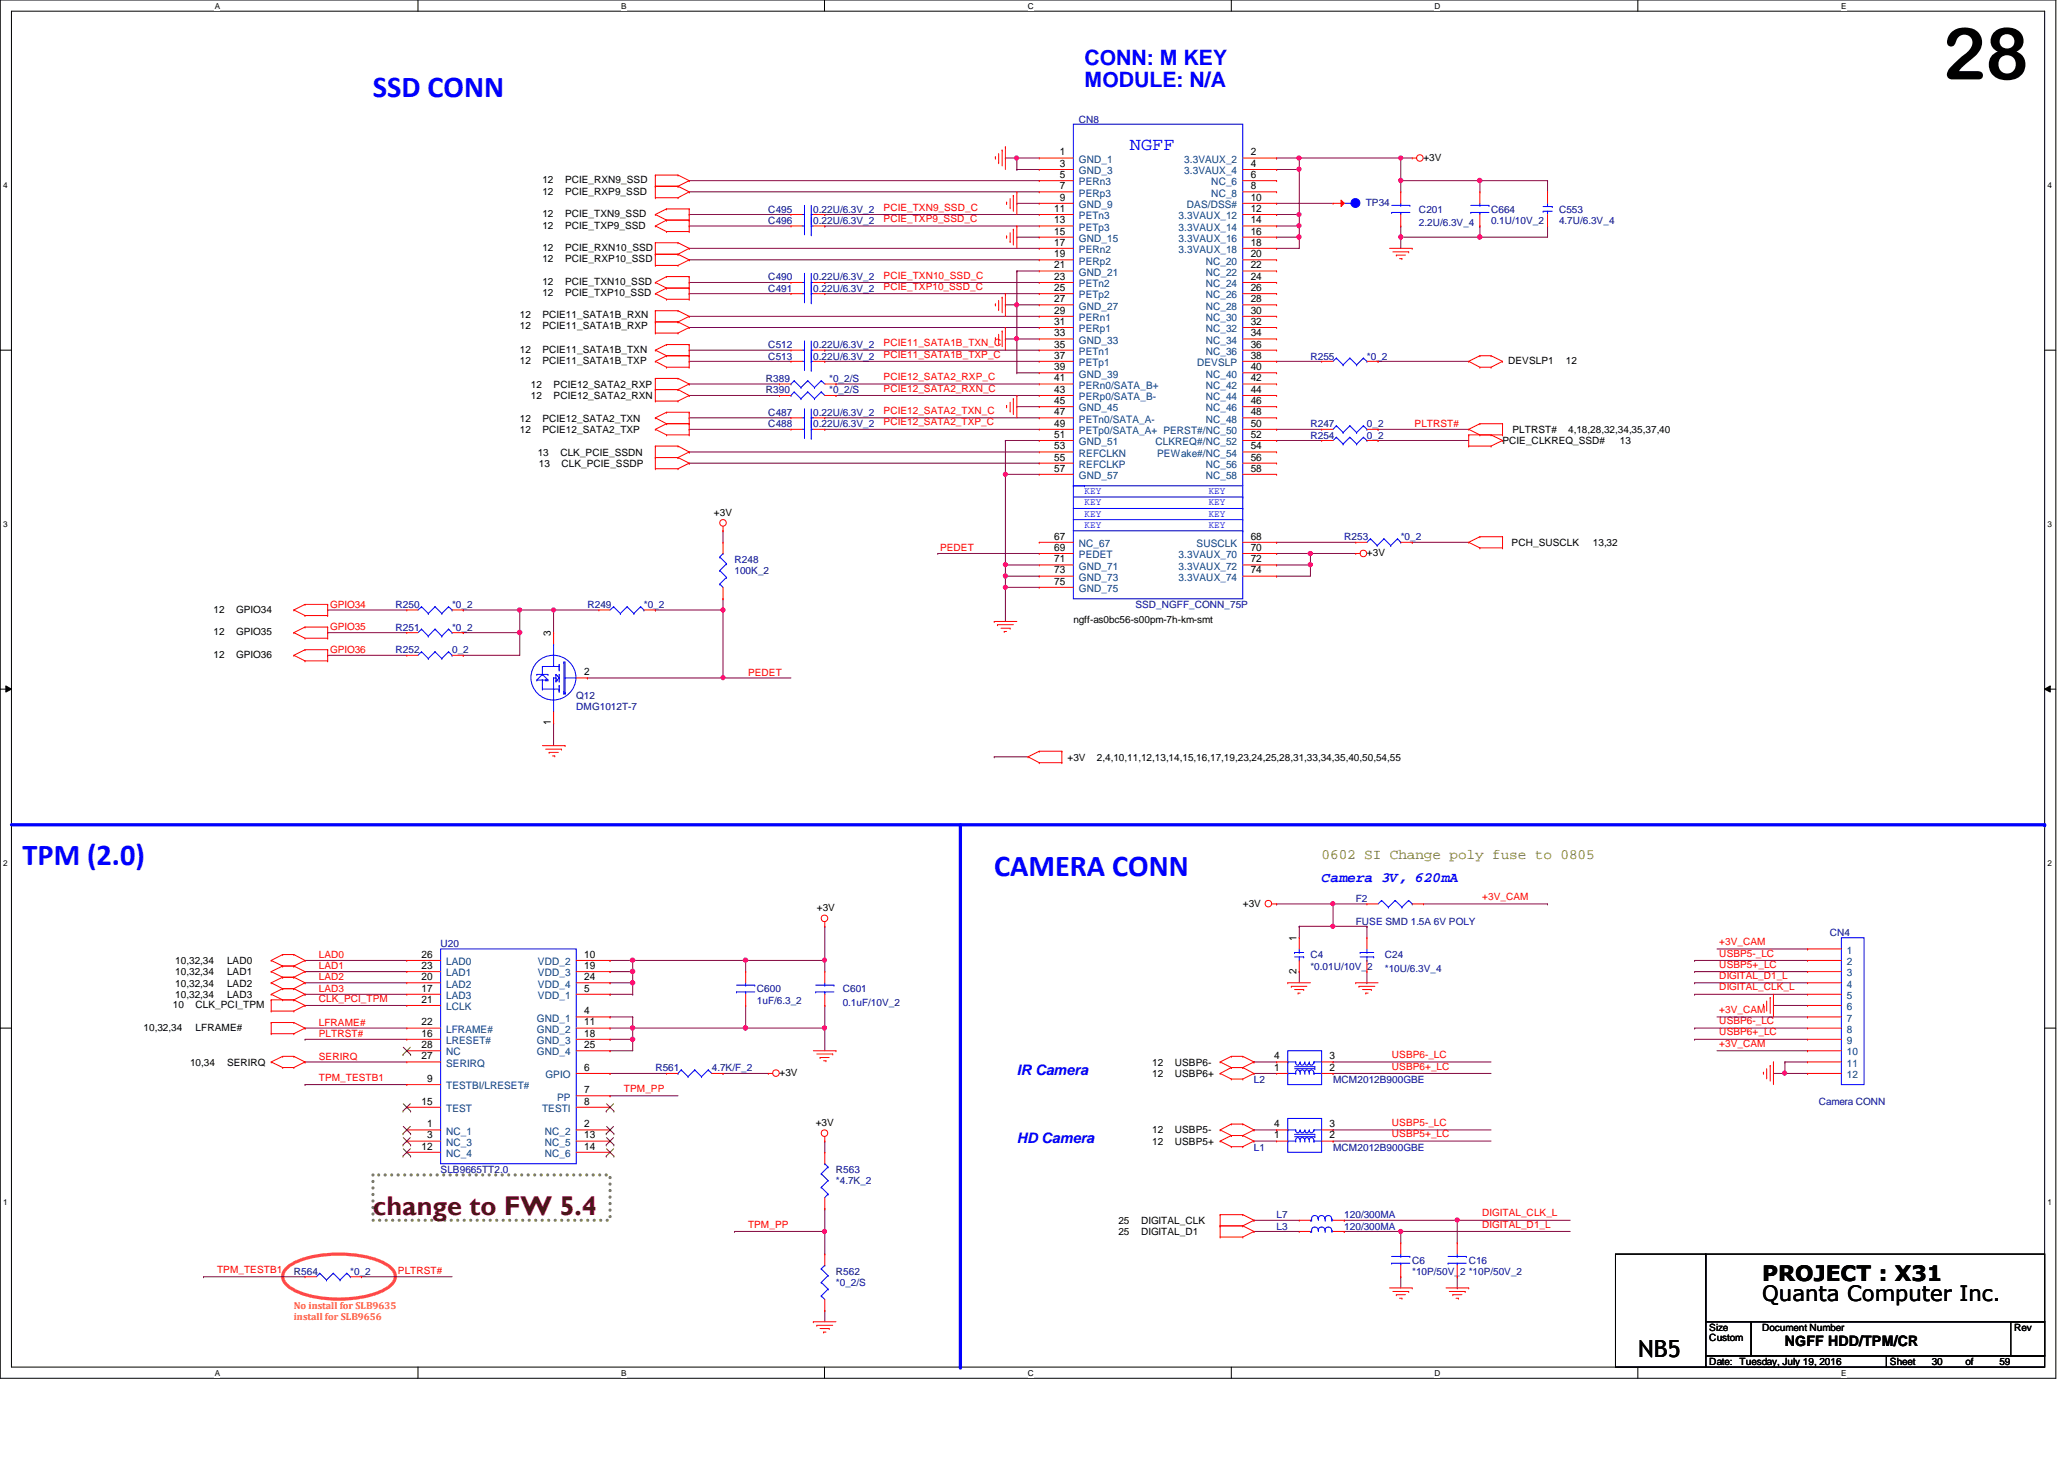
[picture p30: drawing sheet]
<svg xmlns="http://www.w3.org/2000/svg" width="297mm" height="210mm" viewBox="0 0 297 210" stroke-linecap="round" stroke-linejoin="round" font-family="sans-serif">
<defs><g id="words">
<text font-size="10.4" x="279.6" y="11.4">28</text>
<g font-size="4.4" fill="#00f">
<text x="53.7" y="13.9">SSD CONN</text>
<text x="3.3" y="124.4">TPM (2.0)</text>
<text x="143.1" y="126.1">CAMERA CONN</text>
</g>
<text font-size="3.9" fill="#800000" x="53.7" y="174.8">change to FW 5.4</text>
<text font-size="3.4" x="235.8" y="195.2">NB5</text>
<g font-size="3" fill="#00f">
<text x="156.1" y="9.3">CONN: M KEY</text>
<text x="156.1" y="12.4">MODULE: N/A</text>
</g>
<g font-size="3">
<text x="253.6" y="184.3">PROJECT : X31</text>
<text x="253.6" y="187.2">Quanta Computer Inc.</text>
</g>
<text font-size="2.6" fill="#00f" x="162.6" y="21.5">NGFF</text>
<text font-size="2.1" fill="#808000" x="190.2" y="123.5">0602 SI Change poly fuse to 0805</text>
<g font-size="2.1" fill="#00f">
<text x="190.2" y="126.9">Camera 3V, 620mA</text>
<text x="146.3" y="154.7">IR Camera</text>
<text x="146.3" y="164.5">HD Camera</text>
</g>
<text font-size="2.1" x="256.9" y="193.7">NGFF HDD/TPM/CR</text>
<g font-size="1.5">
<text x="152.5" y="22.4">1</text>
<text x="180" y="22.4">2</text>
<text x="152.5" y="24">3</text>
<text x="152.5" y="25.6">5</text>
<text x="152.5" y="27.2">7</text>
<text x="152.5" y="28.9">9</text>
<text x="180" y="24">4</text>
<text x="180" y="25.6">6</text>
<text x="180" y="27.2">8</text>
<text x="180" y="28.9">10</text>
<text x="151.7" y="30.5">11</text>
<text x="151.7" y="32.1">13</text>
<text x="151.7" y="33.7">15</text>
<text x="151.7" y="35.3">17</text>
<text x="180" y="30.5">12</text>
<text x="180" y="32.1">14</text>
<text x="180" y="33.7">16</text>
<text x="180" y="35.3">18</text>
<text x="151.7" y="37">19</text>
<text x="151.7" y="38.6">21</text>
<text x="151.7" y="40.3">23</text>
<text x="151.7" y="41.9">25</text>
<text x="180" y="37">20</text>
<text x="180" y="38.6">22</text>
<text x="180" y="40.3">24</text>
<text x="180" y="41.9">26</text>
<text x="151.7" y="43.5">27</text>
<text x="151.7" y="45.1">29</text>
<text x="151.7" y="46.7">31</text>
<text x="180" y="43.5">28</text>
<text x="180" y="45.1">30</text>
<text x="180" y="46.7">32</text>
<text x="151.7" y="48.4">33</text>
<text x="151.7" y="50">35</text>
<text x="151.7" y="51.6">37</text>
<text x="151.7" y="53.3">39</text>
<text x="180" y="48.4">34</text>
<text x="180" y="50">36</text>
<text x="180" y="51.6">38</text>
<text x="180" y="53.3">40</text>
<text x="151.7" y="54.9">41</text>
<text x="151.7" y="56.5">43</text>
<text x="151.7" y="58.1">45</text>
<text x="151.7" y="59.7">47</text>
<text x="180" y="54.9">42</text>
<text x="180" y="56.5">44</text>
<text x="180" y="58.1">46</text>
<text x="180" y="59.7">48</text>
<text x="151.7" y="61.4">49</text>
<text x="151.7" y="63">51</text>
<text x="151.7" y="64.6">53</text>
<text x="180" y="61.4">50</text>
<text x="180" y="63">52</text>
<text x="180" y="64.6">54</text>
<text x="151.7" y="66.3">55</text>
<text x="151.7" y="67.9">57</text>
<text x="180" y="66.3">56</text>
<text x="180" y="67.9">58</text>
<text x="151.7" y="77.6">67</text>
<text x="180" y="77.6">68</text>
<text x="151.7" y="79.2">69</text>
<text x="151.7" y="80.9">71</text>
<text x="151.7" y="82.5">73</text>
<text x="180" y="79.2">70</text>
<text x="180" y="80.9">72</text>
<text x="180" y="82.5">74</text>
<text x="151.7" y="84.1">75</text>
<text x="79.3" y="91.5" transform="rotate(-90 79.3 91.5)">3</text>
<text x="84.1" y="97.2">2</text>
<text x="79.3" y="104.4" transform="rotate(-90 79.3 104.4)">1</text>
<text x="60.7" y="137.8">26</text>
<text x="84.1" y="137.8">10</text>
<text x="186.6" y="135.4" transform="rotate(-90 186.6 135.4)">1</text>
<text x="60.7" y="142.7">17</text>
<text x="60.7" y="141">20</text>
<text x="60.7" y="139.4">23</text>
<text x="84.1" y="141">24</text>
<text x="84.1" y="139.4">19</text>
<text x="84.1" y="142.7">5</text>
<text x="186.6" y="140.1" transform="rotate(-90 186.6 140.1)">2</text>
<text x="60.7" y="147.5">22</text>
<text x="60.7" y="144.3">21</text>
<text x="60.7" y="149.1">16</text>
<text x="84.1" y="145.9">4</text>
<text x="84.1" y="149.1">18</text>
<text x="84.1" y="147.5">11</text>
<text x="60.7" y="152.4">27</text>
<text x="60.7" y="150.8">28</text>
<text x="61.5" y="155.7">9</text>
<text x="84.1" y="154.1">6</text>
<text x="84.1" y="150.8">25</text>
<text x="183.4" y="154.1">1</text>
<text x="183.4" y="152.4">4</text>
<text x="191.3" y="152.4">3</text>
<text x="191.3" y="154.1">2</text>
<text x="60.7" y="158.9">15</text>
<text x="84.1" y="157.3">7</text>
<text x="84.1" y="158.9">8</text>
<text x="60.7" y="165.4">12</text>
<text x="61.5" y="163.8">3</text>
<text x="61.5" y="162.2">1</text>
<text x="84.1" y="162.2">2</text>
<text x="84.1" y="163.8">13</text>
<text x="84.1" y="165.4">14</text>
<text x="183.4" y="163.8">1</text>
<text x="183.4" y="162.2">4</text>
<text x="191.3" y="162.2">3</text>
<text x="191.3" y="163.8">2</text>
</g>
<g font-size="1.5" fill="#004080">
<text x="155.3" y="23.4">GND_1</text>
<text x="170.4" y="23.4">3.3VAUX_2</text>
<text x="155.3" y="25.1">GND_3</text>
<text x="155.3" y="26.7">PERn3</text>
<text x="155.3" y="28.3">PERp3</text>
<text x="155.3" y="29.9">GND_9</text>
<text x="170.4" y="25.1">3.3VAUX_4</text>
<text x="170.8" y="29.9">DAS/DSS#</text>
<text x="174.3" y="26.7">NC_6</text>
<text x="174.3" y="28.3">NC_8</text>
<text x="155.3" y="31.5">PETn3</text>
<text x="155.3" y="33.2">PETp3</text>
<text x="155.3" y="34.8">GND_15</text>
<text x="169.6" y="31.5">3.3VAUX_12</text>
<text x="169.6" y="33.2">3.3VAUX_14</text>
<text x="169.6" y="34.8">3.3VAUX_16</text>
<text x="155.3" y="36.4">PERn2</text>
<text x="155.3" y="38.1">PERp2</text>
<text x="155.3" y="39.7">GND_21</text>
<text x="155.3" y="41.3">PETn2</text>
<text x="169.6" y="36.4">3.3VAUX_18</text>
<text x="173.5" y="38.1">NC_20</text>
<text x="173.5" y="39.7">NC_22</text>
<text x="173.5" y="41.3">NC_24</text>
<text x="155.3" y="42.9">PETp2</text>
<text x="155.3" y="44.5">GND_27</text>
<text x="155.3" y="46.2">PERn1</text>
<text x="155.3" y="47.8">PERp1</text>
<text x="173.5" y="42.9">NC_26</text>
<text x="173.5" y="44.5">NC_28</text>
<text x="173.5" y="46.2">NC_30</text>
<text x="173.5" y="47.8">NC_32</text>
<text x="155.3" y="49.4">GND_33</text>
<text x="155.3" y="51.1">PETn1</text>
<text x="155.3" y="52.7">PETp1</text>
<text x="172.3" y="52.7">DEVSLP</text>
<text x="173.5" y="49.4">NC_34</text>
<text x="173.5" y="51.1">NC_36</text>
<text x="155.3" y="54.3">GND_39</text>
<text x="155.3" y="55.9">PERn0/SATA_B+</text>
<text x="155.3" y="57.6">PERp0/SATA_B-</text>
<text x="155.3" y="59.2">GND_45</text>
<text x="173.5" y="54.3">NC_40</text>
<text x="173.5" y="55.9">NC_42</text>
<text x="173.5" y="57.6">NC_44</text>
<text x="173.5" y="59.2">NC_46</text>
<text x="155.3" y="60.8">PETn0/SATA_A-</text>
<text x="155.3" y="62.4">PETp0/SATA_A+ PERST#/NC_50</text>
<text x="155.3" y="64.1">GND_51</text>
<text x="155.3" y="65.7">REFCLKN</text>
<text x="166.3" y="64.1">CLKREQ#/NC_52</text>
<text x="166.5" y="65.7">PEWake#/NC_54</text>
<text x="173.5" y="60.8">NC_48</text>
<text x="155.3" y="67.3">REFCLKP</text>
<text x="155.3" y="68.9">GND_57</text>
<text x="173.5" y="67.3">NC_56</text>
<text x="173.5" y="68.9">NC_58</text>
<text x="155.3" y="78.7">NC_67</text>
<text x="155.3" y="80.3">PEDET</text>
<text x="155.3" y="82">GND_71</text>
<text x="155.3" y="83.6">GND_73</text>
<text x="169.6" y="80.3">3.3VAUX_70</text>
<text x="169.6" y="82">3.3VAUX_72</text>
<text x="169.6" y="83.6">3.3VAUX_74</text>
<text x="172.2" y="78.7">SUSCLK</text>
<text x="155.3" y="85.2">GND_75</text>
<text x="265.8" y="137.2">1</text>
<text x="64.2" y="143.7">LAD3</text>
<text x="64.2" y="138.9">LAD0</text>
<text x="64.2" y="142.1">LAD2</text>
<text x="64.2" y="140.5">LAD1</text>
<text x="77.4" y="138.9">VDD_2</text>
<text x="77.4" y="142.1">VDD_4</text>
<text x="77.4" y="140.5">VDD_3</text>
<text x="77.4" y="143.7">VDD_1</text>
<text x="265.8" y="138.9">2</text>
<text x="265.8" y="140.5">3</text>
<text x="265.8" y="142.1">4</text>
<text x="265.8" y="143.7">5</text>
<text x="64.2" y="148.6">LFRAME#</text>
<text x="64.2" y="145.3">LCLK</text>
<text x="77.3" y="147">GND_1</text>
<text x="77.3" y="148.6">GND_2</text>
<text x="265.8" y="145.3">6</text>
<text x="265.8" y="147">7</text>
<text x="265.8" y="148.6">8</text>
<text x="64.2" y="150.2">LRESET#</text>
<text x="64.2" y="153.5">SERIRQ</text>
<text x="64.2" y="151.8">NC</text>
<text x="77.3" y="150.2">GND_3</text>
<text x="77.3" y="151.8">GND_4</text>
<text x="78.5" y="155.1">GPIO</text>
<text x="265.8" y="150.2">9</text>
<text x="265.8" y="151.8">10</text>
<text x="265.8" y="153.5">11</text>
<text x="265.8" y="155.1">12</text>
<text x="64.2" y="156.7">TESTBI/LRESET#</text>
<text x="64.2" y="160">TEST</text>
<text x="78" y="160">TESTI</text>
<text x="80.2" y="158.3">PP</text>
<text x="64.2" y="164.8">NC_3</text>
<text x="64.2" y="163.2">NC_1</text>
<text x="64.2" y="166.5">NC_4</text>
<text x="78.4" y="163.2">NC_2</text>
<text x="78.4" y="164.8">NC_5</text>
<text x="78.4" y="166.5">NC_6</text>
</g>
<g font-size="1.4" fill="#000080">
<text x="155.3" y="17.7">CN8</text>
<text x="196.6" y="29.6">TP34</text>
<text x="110.6" y="32.2">C496</text>
<text x="110.6" y="30.6">C495</text>
<text x="117" y="32.2">0.22U/6.3V_2</text>
<text x="117" y="30.6">0.22U/6.3V_2</text>
<text x="204.2" y="30.6">C201</text>
<text x="204.2" y="32.6">2.2U/6.3V_4</text>
<text x="214.6" y="30.6">C664</text>
<text x="214.6" y="32.2">0.1U/10V_2</text>
<text x="224.4" y="30.6">C553</text>
<text x="224.4" y="32.2">4.7U/6.3V_4</text>
<text x="110.6" y="40.3">C490</text>
<text x="110.6" y="42">C491</text>
<text x="117" y="40.3">0.22U/6.3V_2</text>
<text x="117" y="42">0.22U/6.3V_2</text>
<text x="110.6" y="51.7">C513</text>
<text x="110.6" y="50.1">C512</text>
<text x="117" y="51.7">0.22U/6.3V_2</text>
<text x="117" y="50.1">0.22U/6.3V_2</text>
<text x="188.6" y="51.7">R255</text>
<text x="196.7" y="51.7">*0_2</text>
<text x="110.2" y="55">R389</text>
<text x="110.2" y="56.6">R390</text>
<text x="110.6" y="59.9">C487</text>
<text x="117" y="59.9">0.22U/6.3V_2</text>
<text x="119.3" y="55">*0_2/S</text>
<text x="119.3" y="56.6">*0_2/S</text>
<text x="110.6" y="61.5">C488</text>
<text x="117" y="61.5">0.22U/6.3V_2</text>
<text x="188.6" y="61.5">R247</text>
<text x="188.6" y="63.1">R254</text>
<text x="196.7" y="61.5">0_2</text>
<text x="196.7" y="63.1">0_2</text>
<text x="193.5" y="77.7">R253</text>
<text x="201.6" y="77.7">*0_2</text>
<text x="105.7" y="81">R248</text>
<text x="105.7" y="82.6">100K_2</text>
<text x="56.9" y="87.5">R250</text>
<text x="65.1" y="87.5">*0_2</text>
<text x="84.5" y="87.5">R249</text>
<text x="92.7" y="87.5">*0_2</text>
<text x="163.4" y="87.5">SSD_NGFF_CONN_75P</text>
<text x="56.9" y="90.8">R251</text>
<text x="56.9" y="94">R252</text>
<text x="65.1" y="90.8">*0_2</text>
<text x="65.1" y="94">0_2</text>
<text x="82.9" y="100.5">Q12</text>
<text x="82.9" y="102.1">DMG1012T-7</text>
<text x="195.1" y="129.8">F2</text>
<text x="63.4" y="136.3">U20</text>
<text x="188.6" y="137.9">C4</text>
<text x="195.1" y="133">FUSE SMD 1.5A 6V POLY</text>
<text x="199.3" y="137.9">C24</text>
<text x="263.4" y="134.6">CN4</text>
<text x="108.9" y="142.7">C600</text>
<text x="121.3" y="142.7">C601</text>
<text x="188.6" y="139.5">*0.01U/10V_2</text>
<text x="199.3" y="139.8">*10U/6.3V_4</text>
<text x="108.9" y="144.4">1uF/6.3_2</text>
<text x="121.3" y="144.7">0.1uF/10V_2</text>
<text x="94.3" y="154.1">R561</text>
<text x="102.4" y="154.1">4.7K/F_2</text>
<text x="180.5" y="155.8">L2</text>
<text x="191.9" y="155.8">MCM2012B900GBE</text>
<text x="261.7" y="159">Camera CONN</text>
<text x="180.5" y="165.5">L1</text>
<text x="191.9" y="165.5">MCM2012B900GBE</text>
<text x="63.4" y="168.8">SLB9665TT2.0</text>
<text x="120.3" y="168.8">R563</text>
<text x="120.3" y="170.4">*4.7K_2</text>
<text x="183.7" y="175.3">L7</text>
<text x="183.7" y="176.9">L3</text>
<text x="193.5" y="175.3">120/300MA</text>
<text x="193.5" y="176.9">120/300MA</text>
<text x="42.3" y="183.4">R564</text>
<text x="50.4" y="183.4">*0_2</text>
<text x="120.3" y="183.4">R562</text>
<text x="120.3" y="185">*0_2/S</text>
<text x="203.2" y="181.8">C6</text>
<text x="203.2" y="183.4">*10P/50V_2 *10P/50V_2</text>
<text x="211.4" y="181.8">C16</text>
</g>
<g font-size="1.4">
<text x="204.8" y="23.1">+3V</text>
<text x="78.1" y="28">12</text>
<text x="78.1" y="26.4">12</text>
<text x="81.3" y="28">PCIE_RXP9_SSD</text>
<text x="81.3" y="26.4">PCIE_RXN9_SSD</text>
<text x="78.1" y="32.9">12</text>
<text x="78.1" y="31.2">12</text>
<text x="81.3" y="32.9">PCIE_TXP9_SSD</text>
<text x="81.3" y="31.2">PCIE_TXN9_SSD</text>
<text x="78.1" y="41">12</text>
<text x="78.1" y="37.8">12</text>
<text x="78.1" y="36.1">12</text>
<text x="81.3" y="41">PCIE_TXN10_SSD</text>
<text x="81.3" y="37.8">PCIE_RXP10_SSD</text>
<text x="81.3" y="36.1">PCIE_RXN10_SSD</text>
<text x="74.8" y="47.3">12</text>
<text x="74.8" y="45.7">12</text>
<text x="78.1" y="47.3">PCIE11_SATA1B_RXP</text>
<text x="78.1" y="45.7">PCIE11_SATA1B_RXN</text>
<text x="78.1" y="42.6">12</text>
<text x="81.3" y="42.6">PCIE_TXP10_SSD</text>
<text x="74.8" y="52.4">12</text>
<text x="74.8" y="50.8">12</text>
<text x="78.1" y="52.4">PCIE11_SATA1B_TXP</text>
<text x="78.1" y="50.8">PCIE11_SATA1B_TXN</text>
<text x="217" y="52.4">DEVSLP1</text>
<text x="225.3" y="52.4">12</text>
<text x="76.4" y="57.4">12</text>
<text x="76.4" y="55.8">12</text>
<text x="79.7" y="57.4">PCIE12_SATA2_RXN</text>
<text x="79.7" y="55.8">PCIE12_SATA2_RXP</text>
<text x="74.8" y="60.7">12</text>
<text x="74.8" y="62.3">12</text>
<text x="77.4" y="65.5">13</text>
<text x="78.1" y="60.7">PCIE12_SATA2_TXN</text>
<text x="78.1" y="62.3">PCIE12_SATA2_TXP</text>
<text x="80.6" y="65.5">CLK_PCIE_SSDN</text>
<text x="216.2" y="63.9">PCIE_CLKREQ_SSD#</text>
<text x="217.7" y="62.3">PLTRST#</text>
<text x="225.7" y="62.3">4,18,28,32,34,35,37,40</text>
<text x="233.1" y="63.9">13</text>
<text x="77.6" y="67.2">13</text>
<text x="80.8" y="67.2">CLK_PCIE_SSDP</text>
<text x="102.7" y="74.2">+3V</text>
<text x="196.7" y="80">+3V</text>
<text x="217.5" y="78.6">PCH_SUSCLK</text>
<text x="229.2" y="78.6">13,32</text>
<text x="30.7" y="88.1">12</text>
<text x="34" y="88.1">GPIO34</text>
<text x="154.5" y="89.6">ngff-as0bc56-s00pm-7h-km-smt</text>
<text x="30.7" y="91.4">12</text>
<text x="30.7" y="94.7">12</text>
<text x="34" y="91.4">GPIO35</text>
<text x="34" y="94.7">GPIO36</text>
<text x="153.6" y="109.4">+3V</text>
<text x="157.9" y="109.4">2,4,10,11,12,13,14,15,16,17,19,23,24,25,28,31,33,34,35,40,50,54,55</text>
<text x="117.6" y="131.1">+3V</text>
<text x="178.9" y="130.4">+3V</text>
<text x="25.2" y="138.7">10,32,34</text>
<text x="25.2" y="140.3">10,32,34</text>
<text x="25.2" y="141.9">10,32,34</text>
<text x="25.2" y="143.6">10,32,34</text>
<text x="32.7" y="138.7">LAD0</text>
<text x="32.7" y="140.3">LAD1</text>
<text x="32.7" y="141.9">LAD2</text>
<text x="32.7" y="143.6">LAD3</text>
<text x="20.7" y="148.3">10,32,34</text>
<text x="24.9" y="145">10</text>
<text x="28.1" y="145">CLK_PCI_TPM</text>
<text x="28.1" y="148.3">LFRAME#</text>
<text x="27.3" y="153.3">10,34</text>
<text x="32.7" y="153.3">SERIRQ</text>
<text x="112.2" y="154.8">+3V</text>
<text x="165.8" y="153.3">12</text>
<text x="165.8" y="154.9">12</text>
<text x="169.1" y="153.3">USBP6-</text>
<text x="169.1" y="154.9">USBP6+</text>
<text x="117.4" y="162">+3V</text>
<text x="165.8" y="163.1">12</text>
<text x="165.8" y="164.7">12</text>
<text x="169.1" y="163.1">USBP5-</text>
<text x="169.1" y="164.7">USBP5+</text>
<text x="160.9" y="176.1">25</text>
<text x="160.9" y="177.7">25</text>
<text x="164.2" y="176.1">DIGITAL_CLK</text>
<text x="164.2" y="177.7">DIGITAL_D1</text>
<text x="246" y="191.5">Size</text>
<text x="253.6" y="191.5">Document Number</text>
<text x="289.9" y="191.5">Rev</text>
<text x="246" y="193">Custom</text>
<text x="246" y="196.4">Date: Tuesday, July 19, 2016</text>
<text x="272" y="196.4">Sheet</text>
<text x="278" y="196.4">30</text>
<text x="282.9" y="196.4">of</text>
<text x="287.7" y="196.4">59</text>
</g>
<g font-size="1.4" fill="#f00">
<text x="127.2" y="32">PCIE_TXP9_SSD_C</text>
<text x="127.2" y="30.3">PCIE_TXN9_SSD_C</text>
<text x="127.2" y="41.7">PCIE_TXP10_SSD_C</text>
<text x="127.2" y="40.1">PCIE_TXN10_SSD_C</text>
<text x="127.2" y="51.4">PCIE11_SATA1B_TXP_C</text>
<text x="127.2" y="49.8">PCIE11_SATA1B_TXN_C</text>
<text x="127.2" y="56.3">PCIE12_SATA2_RXN_C</text>
<text x="127.2" y="59.6">PCIE12_SATA2_TXN_C</text>
<text x="127.2" y="54.7">PCIE12_SATA2_RXP_C</text>
<text x="127.2" y="61.2">PCIE12_SATA2_TXP_C</text>
<text x="203.6" y="61.4">PLTRST#</text>
<text x="135.3" y="79.3">PEDET</text>
<text x="47.5" y="87.4">GPIO34</text>
<text x="47.5" y="90.7">GPIO35</text>
<text x="47.5" y="93.9">GPIO36</text>
<text x="107.7" y="97.2">PEDET</text>
<text x="213.3" y="129.5">+3V_CAM</text>
<text x="45.9" y="137.8">LAD0</text>
<text x="247.4" y="136">+3V_CAM</text>
<text x="247.4" y="137.6">USBP5-_LC</text>
<text x="45.9" y="142.7">LAD3</text>
<text x="45.9" y="139.4">LAD1</text>
<text x="45.9" y="141.1">LAD2</text>
<text x="247.4" y="139.2">USBP5+_LC</text>
<text x="247.4" y="140.8">DIGITAL_D1_L</text>
<text x="247.4" y="142.5">DIGITAL_CLK_L</text>
<text x="45.9" y="149.2">PLTRST#</text>
<text x="45.9" y="144.1">CLK_PCI_TPM</text>
<text x="45.9" y="147.6">LFRAME#</text>
<text x="247.4" y="147.4">USBP6-_LC</text>
<text x="247.4" y="149">USBP6+_LC</text>
<text x="247.4" y="145.8">+3V_CAM</text>
<text x="45.9" y="152.4">SERIRQ</text>
<text x="45.9" y="155.5">TPM_TESTB1</text>
<text x="200.3" y="152.2">USBP6-_LC</text>
<text x="200.3" y="153.9">USBP6+_LC</text>
<text x="247.4" y="150.6">+3V_CAM</text>
<text x="89.8" y="157.1">TPM_PP</text>
<text x="200.3" y="162">USBP5-_LC</text>
<text x="200.3" y="163.6">USBP5+_LC</text>
<text x="107.7" y="176.6">TPM_PP</text>
<text x="213.3" y="176.6">DIGITAL_D1_L</text>
<text x="213.3" y="175">DIGITAL_CLK_L</text>
<text x="31.2" y="183.1">TPM_TESTB1</text>
<text x="57.3" y="183.3">PLTRST#</text>
</g>
<g font-size="1.4" fill="#00f">
<text x="156.1" y="71.1">KEY</text>
<text x="173.9" y="71.1">KEY</text>
<text x="156.1" y="72.7">KEY</text>
<text x="156.1" y="74.3">KEY</text>
<text x="156.1" y="75.9">KEY</text>
<text x="173.9" y="72.7">KEY</text>
<text x="173.9" y="74.3">KEY</text>
<text x="173.9" y="75.9">KEY</text>
</g>
<g font-size="1.4" fill="#ff8000">
<text x="42.3" y="188.3">No install for SLB9635</text>
<text x="42.3" y="189.9">install for SLB9656</text>
</g>
<g font-size="1.2">
<text x="30.9" y="1.2">A</text>
<text x="89.4" y="1.2">B</text>
<text x="147.9" y="1.2">C</text>
<text x="206.5" y="1.2">D</text>
<text x="265" y="1.2">E</text>
<text x=".5" y="27.1">4</text>
<text x="294.7" y="27.1">4</text>
<text x=".5" y="75.8">3</text>
<text x="294.7" y="75.8">3</text>
<text x=".5" y="124.6">2</text>
<text x="294.7" y="124.6">2</text>
<text x=".5" y="173.4">1</text>
<text x="294.7" y="173.4">1</text>
<text x="30.9" y="197.9">A</text>
<text x="89.4" y="197.9">B</text>
<text x="147.9" y="197.9">C</text>
<text x="206.5" y="197.9">D</text>
<text x="265" y="197.9">E</text>
</g>
</g></defs>
<path d="M0 0h295.9v198.3h-295.9zM1.6 1.6h292.7v195.1h-292.7z" fill="none" stroke="#000" stroke-width=".14"/>
<g fill="#fff">
<path d="M30.9 .2h.7v1.3h-.7z"/>
<path d="M30.9 196.8h.7v1.4h-.7z"/>
</g>
<path d="M60.2 0v1.6M60.2 196.7v1.6" fill="none" stroke="#000" stroke-width=".14"/>
<g fill="#fff">
<path d="M89.4 .2h.7v1.3h-.7z"/>
<path d="M89.4 196.8h.7v1.4h-.7z"/>
</g>
<path d="M118.7 0v1.6M118.7 196.7v1.6" fill="none" stroke="#000" stroke-width=".14"/>
<g fill="#fff">
<path d="M147.9 .2h.8v1.3h-.8z"/>
<path d="M147.9 196.8h.8v1.4h-.8z"/>
</g>
<path d="M177.2 0v1.6M177.2 196.7v1.6" fill="none" stroke="#000" stroke-width=".14"/>
<g fill="#fff">
<path d="M206.5 .2h.8v1.3h-.8z"/>
<path d="M206.5 196.8h.8v1.4h-.8z"/>
</g>
<path d="M235.7 0v1.6M235.7 196.7v1.6" fill="none" stroke="#000" stroke-width=".14"/>
<g fill="#fff">
<path d="M265 .2h.7v1.3h-.7z"/>
<path d="M265 196.8h.7v1.4h-.7z"/>
<path d="M.5 26h.6v1.3h-.6z"/>
<path d="M294.7 26h.6v1.3h-.6z"/>
<path d="M.5 74.8h.6v1.3h-.6z"/>
<path d="M294.7 74.8h.6v1.3h-.6z"/>
</g>
<path d="M0 50.4h1.6M294.3 50.4h1.6" fill="none" stroke="#000" stroke-width=".14"/>
<g fill="#fff">
<path d="M.5 123.5h.6v1.3h-.6z"/>
<path d="M294.7 123.5h.6v1.3h-.6z"/>
</g>
<path d="M0 99.1h1.6M.8 98.7l.8 .4-.8 .5zM294.3 99.1l.8-.4v.9zM294.3 99.1h1.6" fill="none" stroke="#000" stroke-width=".14"/>
<path d="M.8 98.7l.8 .4-.8 .5zM294.3 99.1l.8-.4v.9z" fill="#000"/>
<g fill="#fff">
<path d="M.5 172.3h.6v1.3h-.6z"/>
<path d="M294.7 172.3h.6v1.3h-.6z"/>
</g>
<path d="M0 147.9h1.6M294.3 147.9h1.6" fill="none" stroke="#000" stroke-width=".14"/>
<path d="M138.2 118.7v78" fill="none" stroke="#00f" stroke-width=".47"/>
<circle cx="138.2" cy="196.7" r=".23" fill="#00f"/>
<path d="M1.6 118.7h292.7" fill="none" stroke="#00f" stroke-width=".47"/>
<circle cx="294.3" cy="118.7" r=".23" fill="#00f"/>
<path d="M41.1 182.6a8.4 8.4 0 0 1 5.1-2 16.6 16.6 0 0 1 9.1 1.1 2.43 2.43 0 0 1 1.6 1.9 2.46 2.46 0 0 1-1.6 2 16.6 16.6 0 0 1-13.1 0 2.46 2.46 0 0 1-1.5-2l.1-.5z" fill="none" stroke="#ff8000" stroke-width=".47"/>
<path d="M53.7 169h34.1v6.6h-34.1z" fill="none" stroke="#808040" stroke-width=".47" stroke-dasharray="0 .9"/>
<path d="M43.9 149.5h.1M43.9 152.8h.1M43.9 144.7h.1M43.9 149.5h14.6M43.9 152.8h14.6M43.9 144.7h14.6M107.3 147.9h.1M107.3 147.9h11.4" fill="none" stroke="#800040" stroke-width=".14"/>
<circle cx="107.3" cy="147.9" r=".32" fill="#f0f"/>
<circle cx="107.3" cy="147.9" r=".32" fill="none" stroke="#f0f" stroke-width=".14"/>
<path d="M91.1 139.8h.1M91.1 139.8v1.6M107.3 138.2h.1M107.3 138.2h11.4M118.7 133.3h.1M118.7 138.2h.1M118.7 133.3v6.5M91.1 147.9h.1M91.1 147.9v1.6M118.7 144.7h.1M118.7 144.7v3.2" fill="none" stroke="#800040" stroke-width=".14"/>
<circle cx="118.7" cy="138.1" r=".3" fill="#f0f"/>
<circle cx="118.7" cy="138.1" r=".3" fill="none" stroke="#f0f" stroke-width=".14"/>
<circle cx="107.3" cy="138.1" r=".31" fill="#f0f"/>
<circle cx="107.3" cy="138.1" r=".31" fill="none" stroke="#f0f" stroke-width=".14"/>
<path d="M87.8 138.2h.1M87.8 138.2h3.3M87.8 141.4h.1M87.8 147.9h.1M87.8 141.4h3.3M87.8 147.9h3.3M91.1 149.5h.1M91.1 149.5v1.7" fill="none" stroke="#800040" stroke-width=".14"/>
<circle cx="91" cy="149.5" r=".31" fill="#f0f"/>
<circle cx="91" cy="149.5" r=".31" fill="none" stroke="#f0f" stroke-width=".14"/>
<path d="M87.8 146.3h.1M87.8 146.3h3.3M91.1 147.9h16.2M107.3 147.9h.1" fill="none" stroke="#800040" stroke-width=".14"/>
<circle cx="91" cy="147.9" r=".32" fill="#f0f"/>
<circle cx="91" cy="147.9" r=".32" fill="none" stroke="#f0f" stroke-width=".14"/>
<path d="M118.7 147.9h.1M118.7 147.9v3.3" fill="none" stroke="#800040" stroke-width=".14"/>
<circle cx="118.6" cy="147.9" r=".31" fill="#f0f"/>
<circle cx="118.6" cy="147.9" r=".31" fill="none" stroke="#f0f" stroke-width=".14"/>
<path d="M91.1 138.2h16.2M107.3 138.2h.1M91.1 146.3h.1M91.1 146.3v1.6M107.3 144.7h.1M107.3 144.7v3.2" fill="none" stroke="#800040" stroke-width=".14"/>
<circle cx="91" cy="138.1" r=".31" fill="#f0f"/>
<circle cx="91" cy="138.1" r=".31" fill="none" stroke="#f0f" stroke-width=".14"/>
<path d="M91.1 138.2h.1M91.1 138.2v1.6" fill="none" stroke="#800040" stroke-width=".14"/>
<circle cx="91" cy="139.8" r=".32" fill="#f0f"/>
<circle cx="91" cy="139.8" r=".32" fill="none" stroke="#f0f" stroke-width=".14"/>
<g fill="none" stroke="#800040" stroke-width=".14">
<path d="M43.9 138.2h.1M43.9 139.8h.1M43.9 139.8h14.6M43.9 138.2h14.6M87.8 139.8h.1M87.8 139.8h3.3M107.3 138.2h.1M107.3 138.2v1.6M43.9 143h.1M43.9 141.4h.1M43.9 147.9h.1M43.9 156h.1"/>
<path d="M43.9 143h14.6M43.9 141.4h14.6M43.9 147.9h14.6M43.9 156h14.6M87.8 149.5h.1M87.8 151.2h.1M87.8 149.5h3.3M87.8 151.2h3.3M118.7 164.2h.1M118.7 173.9h.1M118.7 164.2v1.6M118.7 173.9v3.3"/>
<path d="M29.3 183.7h.1M29.3 183.7h14.6M52 183.7h.1M52 183.7h13.1M118.7 188.6h.1M118.7 188.6v1.6"/>
</g>
<circle cx="118.7" cy="177.2" r=".3" fill="#f0f"/>
<circle cx="118.7" cy="177.2" r=".3" fill="none" stroke="#f0f" stroke-width=".14"/>
<g fill="none" stroke="#800040" stroke-width=".14">
<path d="M201.6 34.1h.1M201.6 22.7h.1M201.6 22.7v3.3M201.6 34.1v1.6M144.7 82.9h.1M144.7 82.9v1.6M87.8 154.4h.1M87.8 154.4h8.1M104.1 154.4h.1M104.1 154.4h6.5M105.7 177.2h.1M105.7 177.2h13"/>
<path d="M118.7 177.2h.1M118.7 177.2v3.2"/>
</g>
<circle cx="201.6" cy="22.7" r=".3" fill="#f0f"/>
<circle cx="201.6" cy="22.7" r=".3" fill="none" stroke="#f0f" stroke-width=".14"/>
<path d="M183.7 22.7h.1M183.7 22.7h3.3M99.2 55.2h.1M99.2 56.9h.1M99.2 55.2h13M99.2 56.9h13M99.2 60.1h.1M99.2 61.8h.1M99.2 60.1h14.6M99.2 61.8h14.6" fill="none" stroke="#800040" stroke-width=".14"/>
<circle cx="186.9" cy="22.7" r=".3" fill="#f0f"/>
<circle cx="186.9" cy="22.7" r=".3" fill="none" stroke="#f0f" stroke-width=".14"/>
<path d="M146.3 24.4h.1M146.3 22.7h.1M146.3 24.4h3.3M146.3 22.7v1.7M146.3 22.7h3.3" fill="none" stroke="#800040" stroke-width=".14"/>
<circle cx="146.3" cy="22.7" r=".3" fill="#f0f"/>
<circle cx="146.3" cy="22.7" r=".3" fill="none" stroke="#f0f" stroke-width=".14"/>
<path d="M144.7 48.8h.1M144.7 48.8h1.6M146.3 43.9h.1M146.3 43.9h3.3" fill="none" stroke="#800040" stroke-width=".14"/>
<circle cx="146.3" cy="43.9" r=".3" fill="#f0f"/>
<circle cx="146.3" cy="43.9" r=".3" fill="none" stroke="#f0f" stroke-width=".14"/>
<path d="M146.3 39h.1M146.3 39h3.3M146.3 48.8h.1M146.3 48.8h3.3" fill="none" stroke="#800040" stroke-width=".14"/>
<circle cx="146.3" cy="48.7" r=".3" fill="#f0f"/>
<circle cx="146.3" cy="48.7" r=".3" fill="none" stroke="#f0f" stroke-width=".14"/>
<path d="M146.3 43.9h.1M146.3 53.6h.1M146.3 48.8h.1M146.3 58.5h.1M146.3 43.9v9.7M146.3 53.6h3.3M146.3 58.5h3.3M144.7 63.4h.1M144.7 68.2h.1M144.7 63.4h4.9M144.7 68.2h4.9" fill="none" stroke="#800040" stroke-width=".14"/>
<circle cx="144.7" cy="68.2" r=".3" fill="#f0f"/>
<circle cx="144.7" cy="68.2" r=".3" fill="none" stroke="#f0f" stroke-width=".14"/>
<path d="M144.7 68.2h.1M144.7 68.2v13.1M144.7 82.9h.1M144.7 82.9h4.9" fill="none" stroke="#800040" stroke-width=".14"/>
<circle cx="144.7" cy="82.9" r=".31" fill="#f0f"/>
<circle cx="144.7" cy="82.9" r=".31" fill="none" stroke="#f0f" stroke-width=".14"/>
<path d="M144.7 81.3h.1M144.7 81.3h4.9" fill="none" stroke="#800040" stroke-width=".14"/>
<circle cx="144.7" cy="81.2" r=".3" fill="#f0f"/>
<circle cx="144.7" cy="81.2" r=".3" fill="none" stroke="#f0f" stroke-width=".14"/>
<g fill="none" stroke="#800040" stroke-width=".14">
<path d="M146.3 39h.1M146.3 39v4.9M183.7 29.3h.1M183.7 24.4h.1M183.7 29.3h8.2M187 22.7h.1M187 22.7v1.7h-3.3M187 22.7h14.6M201.6 26h.1M201.6 26v1.6M183.7 52h.1M183.7 52h6.5"/>
<path d="M198.3 52h.1M198.3 52h13.1M144.7 63.4h.1M144.7 63.4v4.8M144.7 81.3h.1M144.7 81.3v1.6"/>
</g>
<circle cx="201.6" cy="26" r=".31" fill="#f0f"/>
<circle cx="201.6" cy="26" r=".31" fill="none" stroke="#f0f" stroke-width=".14"/>
<path d="M213 26h.1M213 26v1.6" fill="none" stroke="#800040" stroke-width=".14"/>
<circle cx="213" cy="26" r=".32" fill="#f0f"/>
<circle cx="213" cy="26" r=".32" fill="none" stroke="#f0f" stroke-width=".14"/>
<g fill="none" stroke="#800040" stroke-width=".14">
<path d="M201.6 32.5h.1M201.6 26h.1M201.6 34.1h.1M201.6 32.5v1.6M201.6 26h21.1M213 32.5h.1M213 34.1h.1M213 26h.1M213 32.5v1.6M222.7 26h.1M222.7 32.5h.1M222.7 32.5v1.6h-21.1"/>
<path d="M222.7 26v1.6"/>
</g>
<circle cx="213" cy="34.1" r=".32" fill="#f0f"/>
<circle cx="213" cy="34.1" r=".32" fill="none" stroke="#f0f" stroke-width=".14"/>
<circle cx="201.6" cy="34.1" r=".31" fill="#f0f"/>
<circle cx="201.6" cy="34.1" r=".31" fill="none" stroke="#f0f" stroke-width=".14"/>
<g fill="none" stroke="#800040" stroke-width=".14">
<path d="M144.7 22.7h.1M144.7 22.7h1.6M146.3 29.3h.1M146.3 34.1h.1M146.3 29.3h3.3M146.3 34.1h3.3M99.2 45.5h.1M99.2 47.1h.1M99.2 50.4h.1M99.2 52h.1M99.2 45.5h50.4M99.2 47.1h50.4"/>
<path d="M99.2 52h14.6M99.2 50.4h14.6M118.7 52h.1M118.7 50.4h.1M118.7 52h30.9M118.7 50.4h30.9M120.3 56.9h.1M120.3 56.9h29.3M144.7 43.9h.1M144.7 43.9h1.6M99.2 65h.1M99.2 66.6h.1"/>
<path d="M99.2 65h50.4M99.2 66.6h50.4M118.7 61.8h.1M118.7 60.1h.1M118.7 61.8h30.9M118.7 60.1h30.9M183.7 63.4h.1M183.7 78h.1M183.7 63.4h6.5M183.7 78h11.4M188.6 79.6h.1M188.6 79.6h6.5"/>
<path d="M198.3 63.4h.1M198.3 63.4h13.1M203.2 78h.1M203.2 78h8.2M183.7 82.9h.1M183.7 81.3h.1M183.7 82.9h4.9M183.7 81.3h4.9"/>
</g>
<circle cx="188.6" cy="81.2" r=".31" fill="#f0f"/>
<circle cx="188.6" cy="81.2" r=".31" fill="none" stroke="#f0f" stroke-width=".14"/>
<path d="M183.7 79.6h.1M183.7 79.6h4.9M188.6 81.3h.1M188.6 81.3v1.6" fill="none" stroke="#800040" stroke-width=".14"/>
<circle cx="188.6" cy="79.6" r=".31" fill="#f0f"/>
<circle cx="188.6" cy="79.6" r=".31" fill="none" stroke="#f0f" stroke-width=".14"/>
<path d="M183.7 30.9h.1M183.7 32.5h.1M183.7 30.9h3.3M183.7 32.5h3.3M188.6 79.6h.1M188.6 79.6v1.7" fill="none" stroke="#800040" stroke-width=".14"/>
<circle cx="186.9" cy="32.5" r=".3" fill="#f0f"/>
<circle cx="186.9" cy="32.5" r=".3" fill="none" stroke="#f0f" stroke-width=".14"/>
<path d="M183.7 34.1h.1M183.7 34.1h3.3M187 30.9h.1M187 30.9v1.6" fill="none" stroke="#800040" stroke-width=".14"/>
<circle cx="186.9" cy="34.1" r=".31" fill="#f0f"/>
<circle cx="186.9" cy="34.1" r=".31" fill="none" stroke="#f0f" stroke-width=".14"/>
<path d="M183.7 35.7h.1M187 32.5h.1M187 34.1h.1M187 24.4h.1M187 24.4v6.5M187 32.5v3.2h-3.3" fill="none" stroke="#800040" stroke-width=".14"/>
<circle cx="186.9" cy="30.9" r=".3" fill="#f0f"/>
<circle cx="186.9" cy="30.9" r=".3" fill="none" stroke="#f0f" stroke-width=".14"/>
<circle cx="186.9" cy="24.3" r=".3" fill="#f0f"/>
<circle cx="186.9" cy="24.3" r=".3" fill="none" stroke="#f0f" stroke-width=".14"/>
<path d="M120.3 55.2h.1M120.3 55.2h29.3M183.7 61.8h.1M183.7 61.8h6.5M198.3 61.8h.1M198.3 61.8h13.1M104.1 87.8h.1M104.1 87.8v9.7M87.8 157.6h.1M87.8 157.6h9.8" fill="none" stroke="#800040" stroke-width=".14"/>
<circle cx="104.1" cy="87.8" r=".3" fill="#f0f"/>
<circle cx="104.1" cy="87.8" r=".3" fill="none" stroke="#f0f" stroke-width=".14"/>
<g fill="none" stroke="#800040" stroke-width=".14">
<path d="M104.1 76.4h.1M104.1 76.4v1.6M66.7 87.8h.1M66.7 87.8h8.1M79.7 87.8h.1M79.7 87.8v3.2M84.5 97.5h.1M84.5 97.5h29.3M104.1 86.1h.1M104.1 97.5h.1M104.1 86.1v1.7M79.7 104h.1"/>
<path d="M79.7 104v3.3"/>
</g>
<circle cx="104.1" cy="97.5" r=".3" fill="#f0f"/>
<circle cx="104.1" cy="97.5" r=".3" fill="none" stroke="#f0f" stroke-width=".14"/>
<g fill="none" stroke="#800040" stroke-width=".14">
<path d="M47.2 91h.1M47.2 94.3h.1M47.2 87.8h.1M47.2 87.8h11.3M47.2 91h11.3M47.2 94.3h11.3M66.7 91h.1M66.7 94.3h.1M66.7 94.3h8.1M74.8 87.8h.1M74.8 87.8v3.2h-8.1M79.7 87.8h.1"/>
<path d="M79.7 87.8h6.5M94.3 87.8h.1M94.3 87.8h9.8"/>
</g>
<circle cx="74.8" cy="91" r=".32" fill="#f0f"/>
<circle cx="74.8" cy="91" r=".32" fill="none" stroke="#f0f" stroke-width=".14"/>
<path d="M74.8 91h.1M74.8 87.8h.1M74.8 91v3.3M74.8 87.8h4.9" fill="none" stroke="#800040" stroke-width=".14"/>
<circle cx="79.7" cy="87.8" r=".3" fill="#f0f"/>
<circle cx="79.7" cy="87.8" r=".3" fill="none" stroke="#f0f" stroke-width=".14"/>
<circle cx="74.8" cy="87.8" r=".31" fill="#f0f"/>
<circle cx="74.8" cy="87.8" r=".31" fill="none" stroke="#f0f" stroke-width=".14"/>
<g fill="none" stroke="#800040" stroke-width=".14">
<path d="M247.1 136.5h13M260.1 136.5h.1M180.5 152.8h.1M180.5 154.4h.1M180.5 152.8h3.2M180.5 154.4h3.2M191.9 152.8h.1M191.9 154.4h.1M191.9 152.8h22.7M191.9 154.4h22.7M180.5 162.6h.1M180.5 164.2h.1"/>
<path d="M180.5 162.6h3.2M180.5 164.2h3.2M191.9 162.6h.1M191.9 164.2h.1M191.9 162.6h22.7M191.9 164.2h22.7M201.6 177.2h.1M201.6 177.2v1.6M201.6 177.2h24.4M201.6 183.7h.1M201.6 183.7v1.6"/>
</g>
<circle cx="201.6" cy="177.2" r=".3" fill="#f0f"/>
<circle cx="201.6" cy="177.2" r=".3" fill="none" stroke="#f0f" stroke-width=".14"/>
<path d="M209.7 175.6h.1M209.7 175.6v3.2M209.7 175.6h16.3" fill="none" stroke="#800040" stroke-width=".14"/>
<circle cx="209.7" cy="175.5" r=".3" fill="#f0f"/>
<circle cx="209.7" cy="175.5" r=".3" fill="none" stroke="#f0f" stroke-width=".14"/>
<g fill="none" stroke="#800040" stroke-width=".14">
<path d="M99.2 30.9h.1M99.2 32.5h.1M99.2 26h.1M99.2 27.6h.1M99.2 35.7h.1M99.2 37.4h.1M99.2 32.5h14.6M99.2 30.9h14.6M99.2 26h50.4M99.2 27.6h50.4M99.2 35.7h50.4M99.2 37.4h50.4"/>
<path d="M118.7 32.5h.1M118.7 30.9h.1M118.7 32.5h30.9M118.7 30.9h30.9M201.6 22.7h.1M201.6 22.7h1.6M99.2 40.6h.1M99.2 42.2h.1M99.2 42.2h14.6M99.2 40.6h14.6M118.7 42.2h.1M118.7 40.6h.1"/>
<path d="M118.7 42.2h30.9M118.7 40.6h30.9M135 79.6h.1M135 79.6h14.6M144.7 84.5h.1M144.7 84.5h4.9M143.1 108.9h.1M143.1 108.9h4.9M180.5 175.6h.1M180.5 177.2h.1M180.5 175.6h6.5M180.5 177.2h6.5"/>
<path d="M193.5 175.6h.1M193.5 177.2h.1M193.5 175.6h16.2M193.5 177.2h8.1"/>
</g>
<circle cx="144.7" cy="84.5" r=".3" fill="#f0f"/>
<circle cx="144.7" cy="84.5" r=".3" fill="none" stroke="#f0f" stroke-width=".14"/>
<g fill="none" stroke="#800040" stroke-width=".14">
<path d="M144.7 84.5h.1M144.7 84.5v4.9M243.9 138.2h.1M243.9 139.8h.1M243.9 138.2h16.2M243.9 139.8h16.2M243.9 147.9h.1M243.9 149.5h.1M243.9 141.4h.1M243.9 143h.1M243.9 147.9h16.2M243.9 149.5h16.2"/>
<path d="M243.9 141.4h16.2M243.9 143h16.2M255.2 144.7h.1M255.2 144.7h4.9M255.2 154.4h1.7M256.9 154.4h.1"/>
</g>
<circle cx="256.8" cy="154.4" r=".3" fill="#f0f"/>
<circle cx="256.8" cy="154.4" r=".3" fill="none" stroke="#f0f" stroke-width=".14"/>
<path d="M191.9 133.3h4.8M196.7 133.3h.1M247.1 146.3h13M247.1 151.2h13M256.9 152.8h.1M256.9 154.4h.1M256.9 152.8h3.2M256.9 152.8v1.6M256.9 154.4h3.2M260.1 146.3h.1M260.1 151.2h.1M260.1 154.4h.1" fill="none" stroke="#800040" stroke-width=".14"/>
<circle cx="191.8" cy="133.3" r=".3" fill="#f0f"/>
<circle cx="191.8" cy="133.3" r=".3" fill="none" stroke="#f0f" stroke-width=".14"/>
<path d="M183.7 130h.1M183.7 130h8.2M187 139.8h.1M187 133.3h.1M187 133.3v1.6M187 139.8v1.6M191.9 130h.1M191.9 130v3.3h-4.9M196.7 133.3h.1M196.7 133.3v1.6" fill="none" stroke="#800040" stroke-width=".14"/>
<circle cx="191.8" cy="130" r=".3" fill="#f0f"/>
<circle cx="191.8" cy="130" r=".3" fill="none" stroke="#f0f" stroke-width=".14"/>
<path d="M196.7 139.8v1.6M91.1 143h.1M91.1 141.4v1.6M196.7 141.4h.1M209.7 185.3h.1M209.7 183.7v1.6" fill="none" stroke="#800040" stroke-width=".14"/>
<circle cx="91" cy="141.4" r=".31" fill="#f0f"/>
<circle cx="91" cy="141.4" r=".31" fill="none" stroke="#f0f" stroke-width=".14"/>
<path d="M191.9 130h.1M191.9 130h4.8M204.8 130h17.9M222.7 130h.1M87.8 143h.1M87.8 143h3.3" fill="none" stroke="#800040" stroke-width=".14"/>
<g fill="none" stroke="#f00" stroke-width=".14">
<path d="M94.3 32.5h.1M94.3 30.9h.1M94.3 28.4h.1M94.3 26.8h.1M94.3 25.2h.1M94.3 38.2h.1M94.3 36.6h.1M94.3 34.9h.1M94.3 25.2v3.2M94.3 34.9v3.3M94.3 32.5l1.6 .8M94.3 30.9l1.6 .8"/>
<path d="M94.3 26.8h3.3M94.3 28.4h3.3M94.3 25.2h3.3M94.3 36.6h3.3M94.3 38.2h3.3M94.3 34.9h3.3M95.9 31.7h.1M95.9 33.3h.1M95.9 30.1h.1M95.9 39.8h.1M95.9 31.7l-1.6 .8M95.9 31.7h3.3"/>
<path d="M95.9 33.3h3.3M95.9 30.1l-1.6 .8M95.9 30.1h3.3M95.9 39.8l-1.6 .8M95.9 39.8h3.3M97.6 26.8h.1M97.6 28.4h.1M97.6 25.2h.1M97.6 36.6h.1M97.6 38.2h.1M97.6 34.9h.1M97.6 26.8l1.6 .8"/>
<path d="M97.6 25.2l1.6 .8M97.6 36.6l1.6 .8M97.6 34.9l1.6 .8M99.2 31.7h.1M99.2 33.3h.1M99.2 30.1h.1M99.2 27.6h.1M99.2 26h.1M99.2 39.8h.1M99.2 37.4h.1M99.2 35.7h.1M99.2 30.1v3.2"/>
<path d="M99.2 39.8v3.3M99.2 27.6l-1.6 .8M99.2 26l-1.6 .8M99.2 37.4l-1.6 .8M99.2 35.7l-1.6 .9M113.8 32.5h.1M113.8 30.9h.1M113.8 32.5h1.6M113.8 30.9h1.6M117 32.5h1.7M117 30.9h1.7M118.7 32.5h.1"/>
<path d="M118.7 30.9h.1M143.3 22.6h.1M143.3 22.6v.3M143.7 23.4h.1M143.7 22.1v1.3M144.2 21.6h.1M144.2 21.6v2.3M144.7 21.1h.1M144.7 21.1v3.3M144.9 29.1h.1M144.9 34h.1M144.9 29.1v.3"/>
<path d="M144.9 34v.3M145.4 29.9h.1M145.4 34.8h.1M145.4 28.6v1.3M145.4 33.5v1.3M145.8 28.1h.1M145.8 33h.1M145.8 28.1v2.3M145.8 33v2.3M146.3 27.6h.1M146.3 32.5h.1M146.3 27.6v3.3"/>
<path d="M146.3 32.5v3.2M149.6 22.7h.1M149.6 24.4h.1M149.6 26h.1M149.6 27.6h.1M149.6 29.3h.1M149.6 30.9h.1M149.6 32.5h.1M149.6 34.1h.1M149.6 35.7h.1M149.6 37.4h.1M149.6 39h.1"/>
<path d="M149.6 35.7h4.9M149.6 22.7h4.9M149.6 32.5h4.9M149.6 24.4h4.9M149.6 26h4.9M149.6 27.6h4.9M149.6 29.3h4.9M149.6 30.9h4.9M149.6 34.1h4.9M149.6 37.4h4.9M149.6 39h4.9M178.9 35.7h4.8"/>
<path d="M178.9 22.7h4.8M178.9 32.5h4.8M178.9 24.4h4.8M178.9 26h4.8M178.9 27.6h4.8M178.9 29.3h4.8M178.9 30.9h4.8M178.9 34.1h4.8M178.9 37.4h4.8M178.9 39h4.8M183.7 22.7h.1M183.7 24.4h.1"/>
<path d="M183.7 26h.1M183.7 27.6h.1M183.7 29.3h.1M183.7 30.9h.1M183.7 32.5h.1M183.7 34.1h.1M183.7 35.7h.1M183.7 37.4h.1M183.7 39h.1M200 35.7h3.2M200.4 36.2h2.3M201 36.7h.1"/>
<path d="M201 36.7h1.3M201.4 37.2h.4M201.6 32.5h.1M201.6 27.6h.1M201.6 27.6v1.7M201.6 30.9v1.6M201.8 37.2h.1M202.7 36.2h.1M203.2 35.7h.1M203.2 22.7h.1M203.2 22.7h.7M213 27.6h.1"/>
<path d="M213 32.5h.1M213 27.6v1.7M213 30.9v1.6M222.7 32.5h.1M222.7 27.6h.1M222.7 27.6v1.7M222.7 30.9v1.6M94.3 57.7h.1M94.3 56h.1M94.3 54.4h.1M94.3 52h.1M94.3 50.4h.1"/>
<path d="M94.3 46.3h.1M94.3 47.9h.1M94.3 44.7h.1M94.3 42.2h.1M94.3 40.6h.1M94.3 44.7v3.2M94.3 54.4v3.3M94.3 56h3.3M94.3 57.7h3.3M94.3 54.4h3.3M94.3 52l1.6 .8M94.3 50.4l1.6 .8"/>
<path d="M94.3 46.3h3.3M94.3 47.9h3.3M94.3 44.7h3.3M94.3 42.2l1.6 .9M94.3 40.6l1.6 .8M95.9 59.3h.1M95.9 51.2h.1M95.9 52.8h.1M95.9 49.6h.1M95.9 41.4h.1M95.9 43.1h.1M95.9 51.2h3.3"/>
<path d="M95.9 52.8h3.3M95.9 59.3l-1.6 .8M95.9 59.3h3.3M95.9 51.2l-1.6 .8M95.9 49.6l-1.6 .8M95.9 49.6h3.3M95.9 41.4l-1.6 .8M95.9 41.4h3.3M95.9 43.1h3.3M97.6 56h.1M97.6 57.7h.1M97.6 54.4h.1"/>
<path d="M97.6 46.3h.1M97.6 47.9h.1M97.6 44.7h.1M97.6 56l1.6 .9M97.6 54.4l1.6 .8M97.6 46.3l1.6 .8M97.6 44.7l1.6 .8M99.2 59.3h.1M99.2 56.9h.1M99.2 55.2h.1M99.2 51.2h.1M99.2 52.8h.1"/>
<path d="M99.2 49.6h.1M99.2 47.1h.1M99.2 45.5h.1M99.2 41.4h.1M99.2 43.1h.1M99.2 49.6v3.2M99.2 59.3v3.3M99.2 56.9l-1.6 .8M99.2 55.2l-1.6 .8M99.2 47.1l-1.6 .8M99.2 45.5l-1.6 .8M112.2 55.2h.1"/>
<path d="M112.2 56.9h.1M112.2 55.2h1.6M112.2 56.9h1.6M113.8 52h.1M113.8 50.4h.1M113.8 40.6h.1M113.8 42.2h.1M113.8 52h1.6M113.8 50.4h1.6M113.8 40.6h1.6M113.8 42.2h1.6M117 52h1.7"/>
<path d="M117 50.4h1.7M117 40.6h1.7M117 42.2h1.7M118.7 52h.1M118.7 50.4h.1M118.7 40.6h.1M118.7 42.2h.1M118.7 55.2h1.6M118.7 56.9h1.6M120.3 55.2h.1M120.3 56.9h.1M143.3 48.6h.1"/>
<path d="M143.3 43.7h.1M143.3 43.7v.3M143.3 48.6v.3M143.7 49.4h.1M143.7 44.5h.1M143.7 43.2v1.3M143.7 48.1v1.3M144.2 47.6h.1M144.2 42.8h.1M144.2 42.8v2.2M144.2 47.6v2.3M144.7 47.1h.1"/>
<path d="M144.7 42.2h.1M144.7 42.2v3.3M144.7 47.1v3.3M144.9 58.3h.1M144.9 58.3v.4M145.4 59.1h.1M145.4 57.9v1.2M145.8 57.4h.1M145.8 57.4v2.2M146.3 56.9h.1M146.3 56.9v3.2M149.6 40.6h.1"/>
<path d="M149.6 42.2h.1M149.6 43.9h.1M149.6 45.5h.1M149.6 47.1h.1M149.6 48.8h.1M149.6 50.4h.1M149.6 52h.1M149.6 53.6h.1M149.6 55.2h.1M149.6 56.9h.1M149.6 58.5h.1M149.6 52h4.9"/>
<path d="M149.6 55.2h4.9M149.6 50.4h4.9M149.6 56.9h4.9M149.6 40.6h4.9M149.6 42.2h4.9M149.6 43.9h4.9M149.6 45.5h4.9M149.6 47.1h4.9M149.6 48.8h4.9M149.6 53.6h4.9M149.6 58.5h4.9M178.9 52h4.8"/>
<path d="M178.9 55.2h4.8M178.9 50.4h4.8M178.9 56.9h4.8M178.9 40.6h4.8M178.9 42.2h4.8M178.9 43.9h4.8M178.9 45.5h4.8M178.9 47.1h4.8M178.9 48.8h4.8M178.9 53.6h4.8M178.9 58.5h4.8M183.7 40.6h.1"/>
<path d="M183.7 42.2h.1M183.7 43.9h.1M183.7 45.5h.1M183.7 47.1h.1M183.7 48.8h.1M183.7 50.4h.1M183.7 52h.1M183.7 53.6h.1M183.7 55.2h.1M183.7 56.9h.1M183.7 58.5h.1M190.2 52h.1"/>
<path d="M190.2 52h1.7M196.7 52h1.6M198.3 52h.1M211.4 52h.1M211.4 52l1.6 .8M213 51.2h.1M213 52.8h.1M213 51.2l-1.6 .8M213 51.2h1.6M213 52.8h1.6M214.6 51.2h.1M214.6 52.8h.1"/>
<path d="M214.6 51.2l1.6 .8M216.2 52h.1M216.2 52l-1.6 .8M94.3 64.2h.1M94.3 65.8h.1M94.3 67.4h.1M94.3 60.1h.1M94.3 61.8h.1M94.3 64.2h3.3M94.3 64.2v3.2M94.3 65.8h3.3M94.3 67.4h3.3"/>
<path d="M94.3 60.1l1.6 .9M94.3 61.8l1.6 .8M95.9 61h.1M95.9 62.6h.1M95.9 62.6h3.3M95.9 61h3.3M95.9 61l-1.6 .8M97.6 64.2h.1M97.6 65.8h.1M97.6 67.4h.1M97.6 64.2l1.6 .8M97.6 65.8l1.6 .8"/>
<path d="M99.2 65h.1M99.2 66.6h.1M99.2 61h.1M99.2 62.6h.1M99.2 65l-1.6 .8M99.2 66.6l-1.6 .8M104.1 76.4h.1M104.1 78h.1M104.1 75.7v.7M104.1 78v1.6M113.8 60.1h.1M113.8 61.8h.1"/>
<path d="M113.8 60.1h1.6M113.8 61.8h1.6M117 60.1h1.7M117 61.8h1.7M118.7 60.1h.1M118.7 61.8h.1M149.6 60.1h.1M149.6 61.8h.1M149.6 63.4h.1M149.6 65h.1M149.6 66.6h.1M149.6 68.2h.1"/>
<path d="M149.6 78h.1M149.6 79.6h.1M149.6 79.6h4.9M149.6 78h4.9M149.6 60.1h4.9M149.6 61.8h4.9M149.6 63.4h4.9M149.6 65h4.9M149.6 66.6h4.9M149.6 68.2h4.9M178.9 79.6h4.8M178.9 78h4.8"/>
<path d="M178.9 60.1h4.8M178.9 61.8h4.8M178.9 63.4h4.8M178.9 65h4.8M178.9 66.6h4.8M178.9 68.2h4.8M183.7 60.1h.1M183.7 61.8h.1M183.7 63.4h.1M183.7 65h.1M183.7 66.6h.1M183.7 68.2h.1"/>
<path d="M183.7 78h.1M183.7 79.6h.1M190.2 61.8h.1M190.2 63.4h.1M190.2 61.8h1.7M190.2 63.4h1.7M195.1 79.6h.1M195.1 78h.1M195.1 79.6h.6M195.1 78h1.6M196.7 61.8h1.6M196.7 63.4h1.6"/>
<path d="M198.3 61.8h.1M198.3 63.4h.1M201.6 78h1.6M203.2 78h.1M211.4 64.2h.1M211.4 62.6h.1M211.4 78h.1M211.4 61.8h.1M211.4 64.2h3.2M211.4 62.6h4.8M211.4 62.6v1.6M211.4 78l1.6 .8"/>
<path d="M211.4 61.8l1.6 .8M213 77.2h.1M213 78.8h.1M213 61h.1M213 62.6h.1M213 77.2l-1.6 .8M213 77.2h3.2M213 78.8h3.2M213 61h3.2M213 61l-1.6 .8M214.6 62.6h.1M214.6 64.2h.1"/>
<path d="M214.6 62.6l1.6 .8M216.2 63.4h.1M216.2 77.2h.1M216.2 78.8h.1M216.2 62.6h.1M216.2 61h.1M216.2 63.4l-1.6 .8M216.2 61v1.6M216.2 77.2v1.6M42.3 91h.1M42.3 94.3h.1M42.3 87.8h.1"/>
<path d="M42.3 91l1.6 .8M42.3 94.3l1.6 .8M42.3 87.8l1.6 .8M43.9 91.8h.1M43.9 90.2h.1M43.9 95.1h.1M43.9 93.5h.1M43.9 88.6h.1M43.9 87h.1M43.9 91.8h3.3M43.9 90.2h3.3M43.9 90.2l-1.6 .8"/>
<path d="M43.9 95.1h3.3M43.9 93.5h3.3M43.9 93.5l-1.6 .8M43.9 88.6h3.3M43.9 87h3.3M43.9 87l-1.6 .8M47.2 91.8h.1M47.2 90.2h.1M47.2 95.1h.1M47.2 93.5h.1M47.2 88.6h.1M47.2 87h.1"/>
<path d="M47.2 87v1.6M47.2 90.2v1.6M47.2 93.5v1.6M58.5 91h.1M58.5 94.3h.1M58.5 87.8h.1M58.5 91h1.7M58.5 94.3h1.7M58.5 87.8h1.7M65.1 91h1.6M65.1 94.3h1.6M65.1 87.8h1.6"/>
<path d="M66.7 91h.1M66.7 94.3h.1M66.7 87.8h.1M79.7 91h.1M79.7 91v1.6M82.9 97.5h1.6M84.5 97.5h.1M86.2 87.8h.1M86.2 87.8h1.6M92.7 87.8h1.6M94.3 87.8h.1M104.1 86.1h.1"/>
<path d="M104.1 84.5v1.6M143.1 89.4h.1M143.1 89.4h3.2M143.5 89.9h.1M143.5 89.9h2.3M144.1 90.4h1.3M144.5 90.8h.1M144.5 90.8h.4M145.4 90.4h.1M149.6 81.3h.1M149.6 82.9h.1M149.6 84.5h.1"/>
<path d="M149.6 81.3h4.9M149.6 82.9h4.9M149.6 84.5h4.9M178.9 81.3h4.8M178.9 82.9h4.8M183.7 81.3h.1M183.7 82.9h.1M78.1 107.3h3.2M78.5 107.8h2.3M79 108.2h.1M79 108.2h1.3M79.5 108.8h.3"/>
<path d="M79.7 104h.1M79.7 102.4v1.6M79.8 108.8h.1M80.8 107.8h.1M81.3 107.3h.1M148 108.9h.1M148 108.9l1.6 .8M149.6 108.1h.1M149.6 109.7h.1M149.6 108.1l-1.6 .8M149.6 108.1h3.2M149.6 109.7h3.2"/>
<path d="M152.8 108.1h.1M152.8 109.7h.1M152.8 108.1v1.6M39 138.2h.1M39 139.8h.1M39 138.2l1.7 .8M39 139.8l1.7 .8M40.7 137.3h.1M40.7 139h.1M40.7 137.3l-1.7 .9M40.7 137.3h1.6M40.7 139h1.6"/>
<path d="M40.7 139l-1.7 .8M42.3 137.3h.1M42.3 139h.1M42.3 137.3l1.6 .9M42.3 139l1.6 .8M43.9 138.2h.1M43.9 139.8h.1M43.9 138.2l-1.6 .8M43.9 139.8l-1.6 .8M58.5 138.2h.1M58.5 139.8h.1M58.5 138.2h4.9"/>
<path d="M58.5 139.8h4.9M82.9 138.2h4.9M82.9 139.8h4.9M87.8 138.2h.1M87.8 139.8h.1M107.3 139.8h.1M107.3 139.8v1.6M118.7 133.3h.1M118.7 139.8h.1M118.7 132.6v.7M118.7 139.8v1.6M183 130h.7"/>
<path d="M183.7 130h.1M187 139.8h.1M187 134.9h.1M187 134.9v1.6M187 138.2v1.6M196.7 134.9h.1M196.7 139.8h.1M196.7 130h.1M196.7 130h1.6M196.7 134.9v1.6M196.7 138.2v1.6M203.2 130h1.6"/>
<path d="M204.8 130h.1M260.1 136.5h.1M260.1 138.2h.1M260.1 139.8h.1M260.1 136.5h4.9M260.1 138.2h4.9M260.1 139.8h4.9M39 143.8h.1M39 145.5h.1M39 152.8h.1M39 141.4h.1M39 143h.1"/>
<path d="M39 147.1h.1M39 148.7h.1M39 143.8h3.3M39 143.8v1.7M39 147.1v1.6M39 145.5h3.3M39 152.8l1.7 .8M39 141.4l1.7 .8M39 143l1.7 .8M39 147.1h3.3M39 148.7h3.3M40.7 152h.1"/>
<path d="M40.7 153.6h.1M40.7 140.6h.1M40.7 142.2h.1M40.7 143.8h.1M40.7 152l-1.7 .8M40.7 152h1.6M40.7 153.6h1.6M40.7 140.6h1.6M40.7 140.6l-1.7 .8M40.7 142.2h1.6M40.7 142.2l-1.7 .8M42.3 143.8h.1"/>
<path d="M42.3 145.5h.1M42.3 152h.1M42.3 153.6h.1M42.3 140.6h.1M42.3 142.2h.1M42.3 147.1h.1M42.3 148.7h.1M42.3 143.8l1.6 .9M42.3 152l1.6 .8M42.3 140.6l1.6 .8M42.3 142.2l1.6 .8M42.3 147.1l1.6 .8"/>
<path d="M43.9 144.7h.1M43.9 152.8h.1M43.9 141.4h.1M43.9 143h.1M43.9 147.9h.1M43.9 144.7l-1.6 .8M43.9 152.8l-1.6 .8M43.9 141.4l-1.6 .8M43.9 143l-1.6 .8M43.9 147.9l-1.6 .8M58.5 156h.1M58.5 147.9h.1"/>
<path d="M58.5 144.7h.1M58.5 149.5h.1M58.5 143h.1M58.5 152.8h.1M58.5 141.4h.1M58.5 159.3h.1M58.5 151.2h.1M58.5 151.2h4.9M58.5 141.4h4.9M58.5 143h4.9M58.5 144.7h4.9M58.5 147.9h4.9"/>
<path d="M58.5 149.5h4.9M58.5 152.8h4.9M58.5 159.3h4.9M58.5 156h4.9M82.9 151.2h4.9M82.9 154.4h4.9M82.9 141.4h4.9M82.9 143h4.9M82.9 146.3h4.9M82.9 147.9h4.9M82.9 149.5h4.9M82.9 157.6h4.9"/>
<path d="M82.9 159.3h4.9M87.8 154.4h.1M87.8 157.6h.1M87.8 159.3h.1M87.8 146.3h.1M87.8 149.5h.1M87.8 141.4h.1M87.8 143h.1M87.8 147.9h.1M87.8 151.2h.1M95.9 154.4h.1M95.9 154.4h1.7"/>
<path d="M102.4 154.4h1.7M104.1 154.4h.1M107.3 144.7h.1M107.3 143v1.7M110.6 154.4h.1M110.6 154.4h.6M117 151.2h3.3M117.6 151.6h2.2M118 152.1h.1M118 152.1h1.3M118.5 152.6h.4M118.7 144.7h.1"/>
<path d="M118.7 143v1.7M118.9 152.6h.1M119.8 151.6h.1M120.3 151.2h.1M175.6 152.8h.1M175.6 154.4h.1M175.6 152.8l1.6 .8M175.6 154.4l1.6 .8M177.2 153.6h.1M177.2 152h.1M177.2 155.2h.1M177.2 152h1.7"/>
<path d="M177.2 153.6h1.7M177.2 152l-1.6 .8M177.2 155.2h1.7M177.2 153.6l-1.6 .8M178.9 153.6h.1M178.9 152h.1M178.9 155.2h.1M178.9 152l1.6 .8M178.9 153.6l1.6 .8M180.5 152.8h.1M180.5 154.4h.1M180.5 152.8l-1.6 .8"/>
<path d="M180.5 154.4l-1.6 .8M185.3 141.4h.1M185.3 141.4h3.3M185.8 141.9h.1M185.8 141.9h2.3M186.3 142.4h1.3M186.8 142.9h.1M186.8 142.9h.3M187.6 142.4h.1M195.1 141.4h.1M195.1 141.4h3.2M195.6 141.9h.1"/>
<path d="M195.6 141.9h2.3M196.1 142.4h1.3M196.6 142.9h.1M196.6 142.9h.3M197.4 142.4h.1M253.8 144.5h.1M253.8 154.3h.1M253.8 144.5v.3M253.8 154.3v.3M254.3 145.3h.1M254.3 155.1h.1M254.3 144v1.3"/>
<path d="M254.3 153.8v1.3M254.8 143.5h.1M254.8 153.3h.1M254.8 143.5v2.3M254.8 153.3v2.2M255.2 143h.1M255.2 152.8h.1M255.2 143v3.3M255.2 152.8v3.2M260.1 141.4h.1M260.1 143h.1M260.1 144.7h.1"/>
<path d="M260.1 146.3h.1M260.1 147.9h.1M260.1 149.5h.1M260.1 151.2h.1M260.1 152.8h.1M260.1 154.4h.1M260.1 151.2h4.9M260.1 154.4h4.9M260.1 141.4h4.9M260.1 143h4.9M260.1 144.7h4.9M260.1 146.3h4.9"/>
<path d="M260.1 147.9h4.9M260.1 149.5h4.9M260.1 152.8h4.9M58.5 164.2h.1M58.5 162.6h.1M58.5 165.8h.1M58.5 162.6h4.9M58.5 164.2h4.9M58.5 165.8h4.9M82.9 162.6h4.9M82.9 164.2h4.9M82.9 165.8h4.9"/>
<path d="M87.8 162.6h.1M87.8 164.2h.1M87.8 165.8h.1M118.7 164.2h.1M118.7 173.9h.1M118.7 165.8h.1M118.7 163.5v.7M118.7 165.8v1.6M118.7 172.3v1.6M175.6 162.6h.1M175.6 164.2h.1M175.6 176.4h.1"/>
<path d="M175.6 174.8h.1M175.6 178h.1M175.6 162.6l1.6 .8M175.6 164.2l1.6 .8M175.6 176.4h3.3M175.6 174.8v3.2M175.6 174.8h3.3M175.6 178h3.3M177.2 163.4h.1M177.2 161.7h.1M177.2 165h.1M177.2 163.4h1.7"/>
<path d="M177.2 161.7h1.7M177.2 161.7l-1.6 .9M177.2 165h1.7M177.2 163.4l-1.6 .8M178.9 163.4h.1M178.9 161.7h.1M178.9 165h.1M178.9 176.4h.1M178.9 174.8h.1M178.9 178h.1M178.9 161.7l1.6 .9M178.9 163.4l1.6 .8"/>
<path d="M178.9 174.8l1.6 .8M178.9 176.4l1.6 .8M180.5 162.6h.1M180.5 164.2h.1M180.5 175.6h.1M180.5 177.2h.1M180.5 162.6l-1.6 .8M180.5 164.2l-1.6 .8M180.5 175.6l-1.6 .8M180.5 177.2l-1.6 .8M183.7 164.2h.1M183.7 162.6h.1"/>
<path d="M183.7 162.6h1.6M183.7 164.2h1.6M187 175.6h.1M187 177.2h.1M187 175.6h1.6M187 177.2h1.6M190.2 162.6h1.7M190.2 164.2h1.7M191.9 162.6h.1M191.9 164.2h.1M191.9 175.6h1.6M191.9 177.2h1.6"/>
<path d="M193.5 175.6h.1M193.5 177.2h.1M201.6 178.8h.1M201.6 178.8v1.6M209.7 178.8h.1M209.7 178.8v1.6M117 190.2h.1M117 190.2h3.3M117.6 190.7h.1M117.6 190.7h2.2M118 191.1h1.3M118.5 191.6h.1"/>
<path d="M118.5 191.6h.4M118.7 188.6h.1M118.7 180.4h.1M118.7 180.4v1.6M118.7 186.9v1.7M119.3 191.1h.1M200 185.3h3.2M200.4 185.8h2.3M201 186.3h.1M201 186.3h1.3M201.4 186.8h.4M201.6 183.7h.1"/>
<path d="M201.6 182v1.7M201.8 186.8h.1M202.7 185.8h.1M203.2 185.3h.1M208.1 185.3h3.3M208.6 185.8h2.3M209.1 186.3h.1M209.1 186.3h1.3M209.5 186.8h.4M209.7 183.7h.1M209.7 182v1.7M209.9 186.8h.1"/>
<path d="M210.9 185.8h.1M211.4 185.3h.1"/>
<circle cx="204.3" cy="22.7" r=".47"/>
<circle cx="104" cy="75.2" r=".47"/>
<circle cx="196.2" cy="79.6" r=".47"/>
<circle cx="118.6" cy="132.1" r=".47"/>
<circle cx="182.5" cy="130" r=".47"/>
<circle cx="111.7" cy="154.4" r=".47"/>
<circle cx="118.6" cy="163" r=".47"/>
</g>
<path d="M232.5 180.4h13v16.3h-13zM245.5 180.4h48.8v9.8h-48.8zM245.5 190.2h6.5v4.9h-6.5zM245.5 195.1h26v1.6h-26zM252 190.2h42.3v4.9h-42.3zM271.5 195.1h22.8v1.6h-22.8zM289.4 190.2h4.9v4.9h-4.9z" fill="none" stroke="#000" stroke-width=".14"/>
<g fill="none" stroke="#00f" stroke-width=".14">
<path d="M154.5 17.9h24.4v68.2h-24.4zM115.4 32.5h.4M115.4 30.9h.4M115.8 32.5h.1M115.8 31.2h.1M115.8 39.3h.1M115.8 30.9h.1M115.8 29.5h.1M115.8 29.5v4.3M115.8 39.3v4.3M116.8 33.8h.1M116.8 32.5h.1"/>
<path d="M116.8 32.2h.1M116.8 30.9h.1M116.8 29.5v4.3M116.8 39.3v4.3M116.8 32.5h.2M116.8 30.9h.2M200.3 30.6h.1M200.3 29.5h2.6M200.3 30.6h2.6M201.6 30.6h.1M201.6 29.5h.1M201.6 29.3v.2"/>
<path d="M201.6 30.6v.3M202.9 29.5h.1M211.7 30.6h.1M211.7 29.5h2.6M211.7 30.6h2.6M213 29.5h.1M213 30.6h.1M213 29.3v.2M213 30.6v.3M214.3 29.5h.1M222.1 30.4h.1M222.1 30.4h1.3"/>
<path d="M222.1 29.7h1.3M222.7 30.4h.1M222.7 29.3h.1M222.7 29.3v.4M222.7 30.4v.5M223.4 29.7h.1M113.8 55.2h.1M113.8 56.9h.1M114.3 54.8h.1M114.3 56.4h.1M114.3 54.8l1 1M114.3 54.8l-.5 .4"/>
<path d="M114.3 56.4l1 1M114.3 56.4l-.5 .5M115.3 55.8h.1M115.3 57.4h.1M115.4 52h.4M115.4 50.4h.4M115.4 40.6h.4M115.4 42.2h.4M115.8 52h.1M115.8 50.7h.1M115.8 50.4h.1M115.8 49.1h.1"/>
<path d="M115.8 58.8h.1M115.8 40.6h.1M115.8 42.2h.1M115.8 40.9h.1M115.8 49.1v4.2M115.8 58.8v4.3M116.2 54.8h.1M116.2 56.4h.1M116.2 54.8l1 1M116.2 54.8l-.9 1M116.2 56.4l1 1M116.2 56.4l-.9 1"/>
<path d="M116.8 53.3h.1M116.8 52h.1M116.8 51.7h.1M116.8 50.4h.1M116.8 41.9h.1M116.8 40.6h.1M116.8 43.6h.1M116.8 42.2h.1M116.8 52h.2M116.8 49.1v4.2M116.8 58.8v4.3M116.8 50.4h.2"/>
<path d="M116.8 40.6h.2M116.8 42.2h.2M117.2 55.8h.1M117.2 57.4h.1M118.2 54.8h.1M118.2 56.4h.1M118.2 54.8l.5 .4M118.2 54.8l-1 1M118.2 56.4l.5 .5M118.2 56.4l-1 1M192.3 51.5h.1M192.3 51.5l-.4 .5"/>
<path d="M192.3 51.5l1 1M193.3 52.5h.1M194.3 51.5h.1M194.3 51.5l-1 1M194.3 51.5l.9 1M195.2 52.5h.1M196.2 51.5h.1M196.2 51.5l-1 1M196.2 51.5l.5 .5M196.7 52h.1M104.1 79.6h.1M104.1 79.6l-.5 .5"/>
<path d="M115.4 60.1h.4M115.4 61.8h.4M115.8 60.1h.1M115.8 61.8h.1M115.8 60.5h.1M116.8 61.4h.1M116.8 60.1h.1M116.8 63.1h.1M116.8 61.8h.1M116.8 60.1h.2M116.8 61.8h.2M154.5 69.9h.1"/>
<path d="M154.5 69.9h24.4M154.5 71.5h24.4M154.5 73.2h24.4M154.5 74.8h24.4M154.5 76.4h24.4M156.1 69.9h.1M178.9 71.5h.1M178.9 73.2h.1M178.9 74.8h.1M178.9 76.4h.1M192.3 61.3h.1M192.3 62.9h.1"/>
<path d="M192.3 61.3l-.4 .5M192.3 61.3l1 .9M192.3 62.9l-.4 .5M192.3 62.9l1 1M193.3 62.2h.1M193.3 63.9h.1M194.3 61.3h.1M194.3 62.9h.1M194.3 61.3l-1 .9M194.3 61.3l.9 .9M194.3 62.9l-1 1M194.3 62.9l.9 1"/>
<path d="M195.2 62.2h.1M195.2 63.9h.1M196.2 61.3h.1M196.2 62.9h.1M196.2 61.3l-1 .9M196.2 61.3l.5 .5M196.2 62.9l-1 1M196.2 62.9l.5 .5M196.7 61.8h.1M196.7 63.4h.1M197.2 77.5h.1M197.2 77.5l-.5 .5"/>
<path d="M197.2 77.5l1 1M198.2 78.5h.1M199.2 77.5h.1M199.2 77.5l-1 1M199.2 77.5l.9 1M200.1 78.5h.1M201.1 77.5h.1M201.1 77.5l-1 1M201.1 77.5l.5 .5M201.6 78h.1M60.7 90.5h.1M60.7 93.8h.1"/>
<path d="M60.7 87.3h.1M60.7 90.5l-.5 .5M60.7 90.5l.9 1M60.7 93.8l-.5 .5M60.7 93.8l.9 .9M60.7 87.3l-.5 .5M60.7 87.3l.9 1M61.6 91.5h.1M61.6 94.7h.1M61.6 88.3h.1M62.6 90.5h.1M62.6 93.8h.1"/>
<path d="M62.6 87.3h.1M62.6 90.5l-1 1M62.6 90.5l1 1M62.6 93.8l-1 .9M62.6 93.8l1 .9M62.6 87.3l-1 1M62.6 87.3l1 1M63.6 91.5h.1M63.6 94.7h.1M63.6 88.3h.1M64.6 90.5h.1M64.6 93.8h.1"/>
<path d="M64.6 87.3h.1M64.6 90.5l-1 1M64.6 90.5l.5 .5M64.6 93.8l-1 .9M64.6 93.8l.5 .5M64.6 87.3l-1 1M64.6 87.3l.5 .5M65.1 91h.1M65.1 94.3h.1M65.1 87.8h.1M77.3 97.8h.1M77.3 97h.1"/>
<path d="M77.3 97.8h1.6M77.3 97h1.6M78.1 97.8h.1M78.1 95.9h.1M78.1 97h.1M78.1 99.1h.1M78.1 95.9h2.4M78.1 95.9v1.1M78.1 97.8v1.3M78.1 97l-.8 .8M78.1 97l.8 .8M78.1 99.1h2.4"/>
<path d="M78.5 97.8h.1M78.7 97.8h.1M78.9 97.8h.1M78.9 97h.1M79.7 97.5h.1M79.7 92.6h.1M79.7 92.6v3.3M79.7 97.5v4.9M79.7 97.5h.3M80 98h.1M80 97h.1M80 97.5h.1"/>
<path d="M80 97l.5 .5M80 97v1M80.2 97.8h.1M80.5 95.9h.1M80.5 97.5h.1M80.5 97h.1M80.5 98h.1M80.5 98.6h.1M80.5 99.3h.1M80.5 95.6h.1M80.5 96.2h.1M80.5 96.4h.1"/>
<path d="M80.5 99.1h.1M80.5 99.5h.1M80.5 97.5l-.5 .5M80.5 95.6v.8M80.5 97v1M80.5 98.6v.9M81.1 95.2h.1M81.1 99.5h.1M81.1 99.8h.1M81.1 95.2h.2v4.6M81.1 95.2v4.6M81.1 99.8h.2"/>
<path d="M81.3 99.7h.1M81.3 97.5h.1M81.3 99.8h.1M81.3 97.5h1.6M88.3 87.3h.1M88.3 87.3l-.5 .5M88.3 87.3l1 1M89.3 88.3h.1M90.3 87.3h.1M90.3 87.3l-1 1M90.3 87.3l.9 1M91.2 88.3h.1"/>
<path d="M92.2 87.3h.1M92.2 87.3l-1 1M92.2 87.3l.5 .5M92.7 87.8h.1M103.6 84h.1M103.6 82.1h.1M103.6 80.1h.1M103.6 84l.5 .5M103.6 82.1l1 1M103.6 80.1l1 1M104.6 83.1h.1M104.6 81.1h.1"/>
<path d="M104.6 83.1l-1 .9M104.6 81.1l-1 1M63.4 136.5h19.5v30.9h-19.5zM186.3 137h.1M186.3 137h1.3M186.3 137.7h1.3M187 137h.1M187 138.2h.1M187 136.5v.5M187 137.7v.5M187.6 137.7h.1M195.7 137h.1"/>
<path d="M195.7 137h2M195.7 137.7h2M196.7 137h.1M196.7 138.2h.1M196.7 136.5v.5M196.7 137.7v.5M197.7 137.7h.1M198.8 129.5h.1M198.8 129.5l-.5 .5M198.8 129.5l1 1M199.8 130.5h.1M200.8 129.5h.1"/>
<path d="M200.8 129.5l-1 1M200.8 129.5l1 1M201.8 130.5h.1M202.7 129.5h.1M202.7 129.5l-.9 1M202.7 129.5l.5 .5M203.2 130h.1M265 134.9h3.3v21.1h-3.3zM97.6 154.4h.1M98 153.9h.1M98 153.9l1 1M98 153.9l-.4 .5"/>
<path d="M99 154.9h.1M100 153.9h.1M100 153.9l1 1M100 153.9l-1 1M101 154.9h.1M101.9 153.9h.1M101.9 153.9l.5 .5M101.9 153.9l-.9 1M106 142.7h.1M106 141.7h2.6M106 142.7h2.6M107.3 142.7h.1"/>
<path d="M107.3 141.7h.1M107.3 141.4v.3M107.3 142.7v.3M108.6 141.7h.1M117.4 142.7h.1M117.4 141.7h2.6M117.4 142.7h2.6M118.7 142.7h.1M118.7 141.7h.1M118.7 141.4v.3M118.7 142.7v.3M120 141.7h.1"/>
<path d="M118.2 170.8h.1M118.2 168.9h.1M118.2 170.8l1 1M118.2 168.9l1 .9M118.7 167.4h.1M118.7 167.4l.5 .5M119.2 171.8h.1M119.2 169.8h.1M119.2 167.9h.1M119.2 171.8l-.5 .5M119.2 169.8l-1 1M119.2 167.9l-1 1"/>
<path d="M185.3 160.9h4.9v4.9h-4.9zM185.3 162.6h.1M185.3 164.2h.1M185.3 164.2h1.2M185.3 162.6h1.2M186.3 163.5h2.9M186.3 163.2h2.9M186.5 162.6h.1M186.5 162.6a.31 .31 0 0 0 .2 .4 .31 .31 0 0 0 .4-.3M186.5 164.2h.1M187.1 164a.32 .32 0 0 0-.5-.3 .32 .32 0 0 0-.1 .5M187.1 162.6h.1"/>
<path d="M187.1 162.6a.33 .33 0 0 0 .3 .4 .33 .33 0 0 0 .3-.3M187.1 164.2h.1M187.7 164a.34 .34 0 0 0-.4-.3 .34 .34 0 0 0-.2 .5M187.8 162.6h.1M187.8 162.6a.31 .31 0 0 0 .2 .4 .31 .31 0 0 0 .4-.3M187.8 164.2h.1M188.4 164a.32 .32 0 0 0-.4-.3 .32 .32 0 0 0-.2 .5M188.4 162.6h.1M188.4 162.6a.33 .33 0 0 0 .3 .4 .33 .33 0 0 0 .4-.3M188.4 164.2h.1M188.6 175.6h.1M188.6 177.2h.1"/>
<path d="M188.6 175.6h.2M188.6 177.2h.2M188.8 175.6h.1M188.8 177.2h.1M189.1 164a.34 .34 0 0 0-.5-.3 .34 .34 0 0 0-.2 .5M189.1 162.6h.1M189.1 164.2h.1M189.1 162.6v.1M189.1 164v.2M189.1 164.2h1.1M189.1 162.6h1.1M189.2 163.5h.1"/>
<path d="M189.2 163.2h.1M189.6 175.3h.1a.46 .46 0 0 0-.5-.4 .46 .46 0 0 0-.4 .5v.2M189.7 177a.48 .48 0 0 0-.6-.5 .48 .48 0 0 0-.3 .7M189.7 175.4h.1M189.7 177h.1M189.7 177a.47 .47 0 0 1 .5-.5 .47 .47 0 0 1 .5 .5M189.7 175.4v.2M189.7 177v.2M190.6 175.3h.1a.46 .46 0 0 0-.5-.4 .46 .46 0 0 0-.5 .5M190.7 175.6h.1M190.7 177.2h.1M191.6 175.3a.46 .46 0 0 0-.5-.4 .46 .46 0 0 0-.4 .5v.2"/>
<path d="M191.6 177a.48 .48 0 0 0-.5-.5 .48 .48 0 0 0-.4 .7M191.7 175.6h.1M191.7 175.4h.1M191.7 177.2h.1M191.7 177h.1M191.7 175.6h.2M191.7 175.4v.2M191.7 177v.2M191.7 177.2h.2M118.2 186.4h.1M118.2 184.5h.1M118.2 182.5h.1"/>
<path d="M118.2 186.4l.5 .5M118.2 184.5l1 1M118.2 182.5l1 1M118.7 182h.1M118.7 182l-.5 .5M119.2 185.5h.1M119.2 183.5h.1M119.2 185.5l-1 .9M119.2 183.5l-1 1M200.3 181.7h.1M200.3 180.8h2.6M200.3 181.7h2.6"/>
<path d="M201.6 181.7h.1M201.6 180.8h.1M201.6 180.4v.4M201.6 181.7v.3M202.9 180.8h.1M208.4 181.7h.1M208.4 180.8h2.6M208.4 181.7h2.6M209.7 181.7h.1M209.7 180.8h.1M209.7 180.4v.4M209.7 181.7v.3"/>
<path d="M211 180.8h.1"/>
<circle cx="79.7" cy="97.5" r="3.2"/>
</g>
<g fill="none" stroke="#804000" stroke-width=".14">
<path d="M58 159.9h.1M58 151.7h.1M58 158.8l1.1 1.1M58 150.7l1.1 1M59.1 158.8l-1.1 1.1M59.1 150.7l-1.1 1M59.1 159.9h.1M59.1 151.7h.1M87.2 159.9h.1M87.3 158.8l1 1.1M88.3 158.8l-1.1 1.1M88.3 159.9h.1"/>
<path d="M58 164.7h.1M58 163.1h.1M58 166.3h.1M58 163.7l1.1 1M58 162.1l1.1 1M58 165.3l1.1 1M59.1 163.7l-1.1 1M59.1 162.1l-1.1 1M59.1 165.3l-1.1 1M59.1 164.7h.1M59.1 163.1h.1M59.1 166.3h.1"/>
<path d="M87.2 163.1h.1M87.2 164.7h.1M87.2 166.3h.1M87.3 162.1l1 1M87.3 163.7l1 1M87.3 165.3l1 1M88.3 162.1l-1.1 1M88.3 163.7l-1.1 1M88.3 165.3l-1.1 1M88.3 163.1h.1M88.3 164.7h.1M88.3 166.3h.1"/>
</g>
<circle cx="195.1" cy="29.2" r=".64" fill="#00f"/>
<g fill="none" stroke="#00f" stroke-width=".14">
<path d="M193.5 29.3h.9M194.4 29.3h.1"/>
<circle cx="195.1" cy="29.2" r=".64"/>
</g>
<path d="M193 28.8l.5 .5-.5 .4z" fill="#f00"/>
<g fill="none" stroke="#f00" stroke-width=".14">
<path d="M191.9 29.3h.1M191.9 29.3h1.6M193 28.8l.5 .5-.5 .4zM183.7 154.4h.1M183.7 152.8h.1M183.7 154.4h1.6M183.7 152.8h1.6M190.2 154.4h1.7M190.2 152.8h1.7M191.9 152.8h.1M191.9 154.4h.1M43.9 183.7h.1"/>
<path d="M43.9 183.7h1.6M50.4 183.7h1.6M52 183.7h.1"/>
</g>
<g fill="none" stroke="#00f" stroke-width=".14">
<path d="M185.3 151.2h4.9v4.8h-4.9zM185.3 152.8h.1M185.3 154.4h.1M185.3 154.4h1.2M185.3 152.8h1.2M186.3 153.8h2.9M186.3 153.5h2.9M186.5 152.8h.1M186.5 152.8a.31 .31 0 0 0 .2 .4 .31 .31 0 0 0 .4-.3M186.5 154.4h.1M187 154.2a.28 .28 0 0 0-.3-.3 .28 .28 0 0 0-.2 .4v.1M187.1 152.8h.1"/>
<path d="M187.1 152.8a.33 .33 0 0 0 .2 .4 .33 .33 0 0 0 .4-.3M187.1 154.4h.1M187.7 154.2a.3 .3 0 0 0-.3-.3 .3 .3 0 0 0-.3 .3v.2M187.8 152.8h.1M187.8 152.8a.31 .31 0 0 0 .2 .4 .31 .31 0 0 0 .4-.3M187.8 154.4h.1M188.3 154.2a.28 .28 0 0 0-.3-.3 .28 .28 0 0 0-.2 .4v.1M188.4 152.8h.1M188.4 152.8a.33 .33 0 0 0 .3 .4 .33 .33 0 0 0 .4-.3M188.4 154.4h.1M189 154.2a.3 .3 0 0 0-.3-.3 .3 .3 0 0 0-.3 .3v.2M189.1 152.8h.1"/>
<path d="M189.1 154.4h.1M189.1 152.8v.2M189.1 154.3v.1M189.1 154.4h1.1M189.1 152.8h1.1M189.2 153.8h.1M189.2 153.5h.1M46 183.2h.1M46 183.2l-.5 .5M46 183.2l1 .9M47 184.1h.1M48 183.2h.1"/>
<path d="M48 183.2l-1 .9M48 183.2l.9 .9M48.9 184.1h.1M49.9 183.2h.1M49.9 183.2l-1 .9M49.9 183.2l.5 .5M50.4 183.7h.1"/>
</g>
<circle cx="107.3" cy="147.9" r=".32" fill="#f0f"/>
<circle cx="107.3" cy="147.9" r=".32" fill="none" stroke="#f0f" stroke-width=".14"/>
<circle cx="118.7" cy="138.1" r=".3" fill="#f0f"/>
<circle cx="118.7" cy="138.1" r=".3" fill="none" stroke="#f0f" stroke-width=".14"/>
<circle cx="107.3" cy="138.1" r=".31" fill="#f0f"/>
<circle cx="107.3" cy="138.1" r=".31" fill="none" stroke="#f0f" stroke-width=".14"/>
<circle cx="91" cy="149.5" r=".31" fill="#f0f"/>
<circle cx="91" cy="149.5" r=".31" fill="none" stroke="#f0f" stroke-width=".14"/>
<circle cx="91" cy="147.9" r=".32" fill="#f0f"/>
<circle cx="91" cy="147.9" r=".32" fill="none" stroke="#f0f" stroke-width=".14"/>
<circle cx="118.6" cy="147.9" r=".31" fill="#f0f"/>
<circle cx="118.6" cy="147.9" r=".31" fill="none" stroke="#f0f" stroke-width=".14"/>
<circle cx="91" cy="138.1" r=".31" fill="#f0f"/>
<circle cx="91" cy="138.1" r=".31" fill="none" stroke="#f0f" stroke-width=".14"/>
<circle cx="91" cy="139.8" r=".32" fill="#f0f"/>
<circle cx="91" cy="139.8" r=".32" fill="none" stroke="#f0f" stroke-width=".14"/>
<circle cx="118.7" cy="177.2" r=".3" fill="#f0f"/>
<circle cx="118.7" cy="177.2" r=".3" fill="none" stroke="#f0f" stroke-width=".14"/>
<circle cx="201.6" cy="22.7" r=".3" fill="#f0f"/>
<circle cx="201.6" cy="22.7" r=".3" fill="none" stroke="#f0f" stroke-width=".14"/>
<circle cx="186.9" cy="22.7" r=".3" fill="#f0f"/>
<circle cx="186.9" cy="22.7" r=".3" fill="none" stroke="#f0f" stroke-width=".14"/>
<circle cx="146.3" cy="22.7" r=".3" fill="#f0f"/>
<circle cx="146.3" cy="22.7" r=".3" fill="none" stroke="#f0f" stroke-width=".14"/>
<circle cx="146.3" cy="43.9" r=".3" fill="#f0f"/>
<circle cx="146.3" cy="43.9" r=".3" fill="none" stroke="#f0f" stroke-width=".14"/>
<circle cx="146.3" cy="48.7" r=".3" fill="#f0f"/>
<circle cx="146.3" cy="48.7" r=".3" fill="none" stroke="#f0f" stroke-width=".14"/>
<circle cx="144.7" cy="68.2" r=".3" fill="#f0f"/>
<circle cx="144.7" cy="68.2" r=".3" fill="none" stroke="#f0f" stroke-width=".14"/>
<circle cx="144.7" cy="82.9" r=".31" fill="#f0f"/>
<circle cx="144.7" cy="82.9" r=".31" fill="none" stroke="#f0f" stroke-width=".14"/>
<circle cx="144.7" cy="81.2" r=".3" fill="#f0f"/>
<circle cx="144.7" cy="81.2" r=".3" fill="none" stroke="#f0f" stroke-width=".14"/>
<circle cx="201.6" cy="26" r=".31" fill="#f0f"/>
<circle cx="201.6" cy="26" r=".31" fill="none" stroke="#f0f" stroke-width=".14"/>
<circle cx="213" cy="26" r=".32" fill="#f0f"/>
<circle cx="213" cy="26" r=".32" fill="none" stroke="#f0f" stroke-width=".14"/>
<circle cx="213" cy="34.1" r=".32" fill="#f0f"/>
<circle cx="213" cy="34.1" r=".32" fill="none" stroke="#f0f" stroke-width=".14"/>
<circle cx="201.6" cy="34.1" r=".31" fill="#f0f"/>
<circle cx="201.6" cy="34.1" r=".31" fill="none" stroke="#f0f" stroke-width=".14"/>
<circle cx="188.6" cy="81.2" r=".31" fill="#f0f"/>
<circle cx="188.6" cy="81.2" r=".31" fill="none" stroke="#f0f" stroke-width=".14"/>
<circle cx="188.6" cy="79.6" r=".31" fill="#f0f"/>
<circle cx="188.6" cy="79.6" r=".31" fill="none" stroke="#f0f" stroke-width=".14"/>
<circle cx="186.9" cy="32.5" r=".3" fill="#f0f"/>
<circle cx="186.9" cy="32.5" r=".3" fill="none" stroke="#f0f" stroke-width=".14"/>
<circle cx="186.9" cy="34.1" r=".31" fill="#f0f"/>
<circle cx="186.9" cy="34.1" r=".31" fill="none" stroke="#f0f" stroke-width=".14"/>
<circle cx="186.9" cy="30.9" r=".3" fill="#f0f"/>
<circle cx="186.9" cy="30.9" r=".3" fill="none" stroke="#f0f" stroke-width=".14"/>
<circle cx="186.9" cy="24.3" r=".3" fill="#f0f"/>
<circle cx="186.9" cy="24.3" r=".3" fill="none" stroke="#f0f" stroke-width=".14"/>
<circle cx="104.1" cy="87.8" r=".3" fill="#f0f"/>
<circle cx="104.1" cy="87.8" r=".3" fill="none" stroke="#f0f" stroke-width=".14"/>
<circle cx="104.1" cy="97.5" r=".3" fill="#f0f"/>
<circle cx="104.1" cy="97.5" r=".3" fill="none" stroke="#f0f" stroke-width=".14"/>
<circle cx="74.8" cy="91" r=".32" fill="#f0f"/>
<circle cx="74.8" cy="91" r=".32" fill="none" stroke="#f0f" stroke-width=".14"/>
<circle cx="79.7" cy="87.8" r=".3" fill="#f0f"/>
<circle cx="79.7" cy="87.8" r=".3" fill="none" stroke="#f0f" stroke-width=".14"/>
<circle cx="74.8" cy="87.8" r=".31" fill="#f0f"/>
<circle cx="74.8" cy="87.8" r=".31" fill="none" stroke="#f0f" stroke-width=".14"/>
<circle cx="201.6" cy="177.2" r=".3" fill="#f0f"/>
<circle cx="201.6" cy="177.2" r=".3" fill="none" stroke="#f0f" stroke-width=".14"/>
<circle cx="209.7" cy="175.5" r=".3" fill="#f0f"/>
<circle cx="209.7" cy="175.5" r=".3" fill="none" stroke="#f0f" stroke-width=".14"/>
<circle cx="144.7" cy="84.5" r=".3" fill="#f0f"/>
<circle cx="144.7" cy="84.5" r=".3" fill="none" stroke="#f0f" stroke-width=".14"/>
<circle cx="256.8" cy="154.4" r=".3" fill="#f0f"/>
<circle cx="256.8" cy="154.4" r=".3" fill="none" stroke="#f0f" stroke-width=".14"/>
<circle cx="191.8" cy="133.3" r=".3" fill="#f0f"/>
<circle cx="191.8" cy="133.3" r=".3" fill="none" stroke="#f0f" stroke-width=".14"/>
<circle cx="191.8" cy="130" r=".3" fill="#f0f"/>
<circle cx="191.8" cy="130" r=".3" fill="none" stroke="#f0f" stroke-width=".14"/>
<circle cx="91" cy="141.4" r=".31" fill="#f0f"/>
<circle cx="91" cy="141.4" r=".31" fill="none" stroke="#f0f" stroke-width=".14"/>
<use href="#words"/>
</svg>
